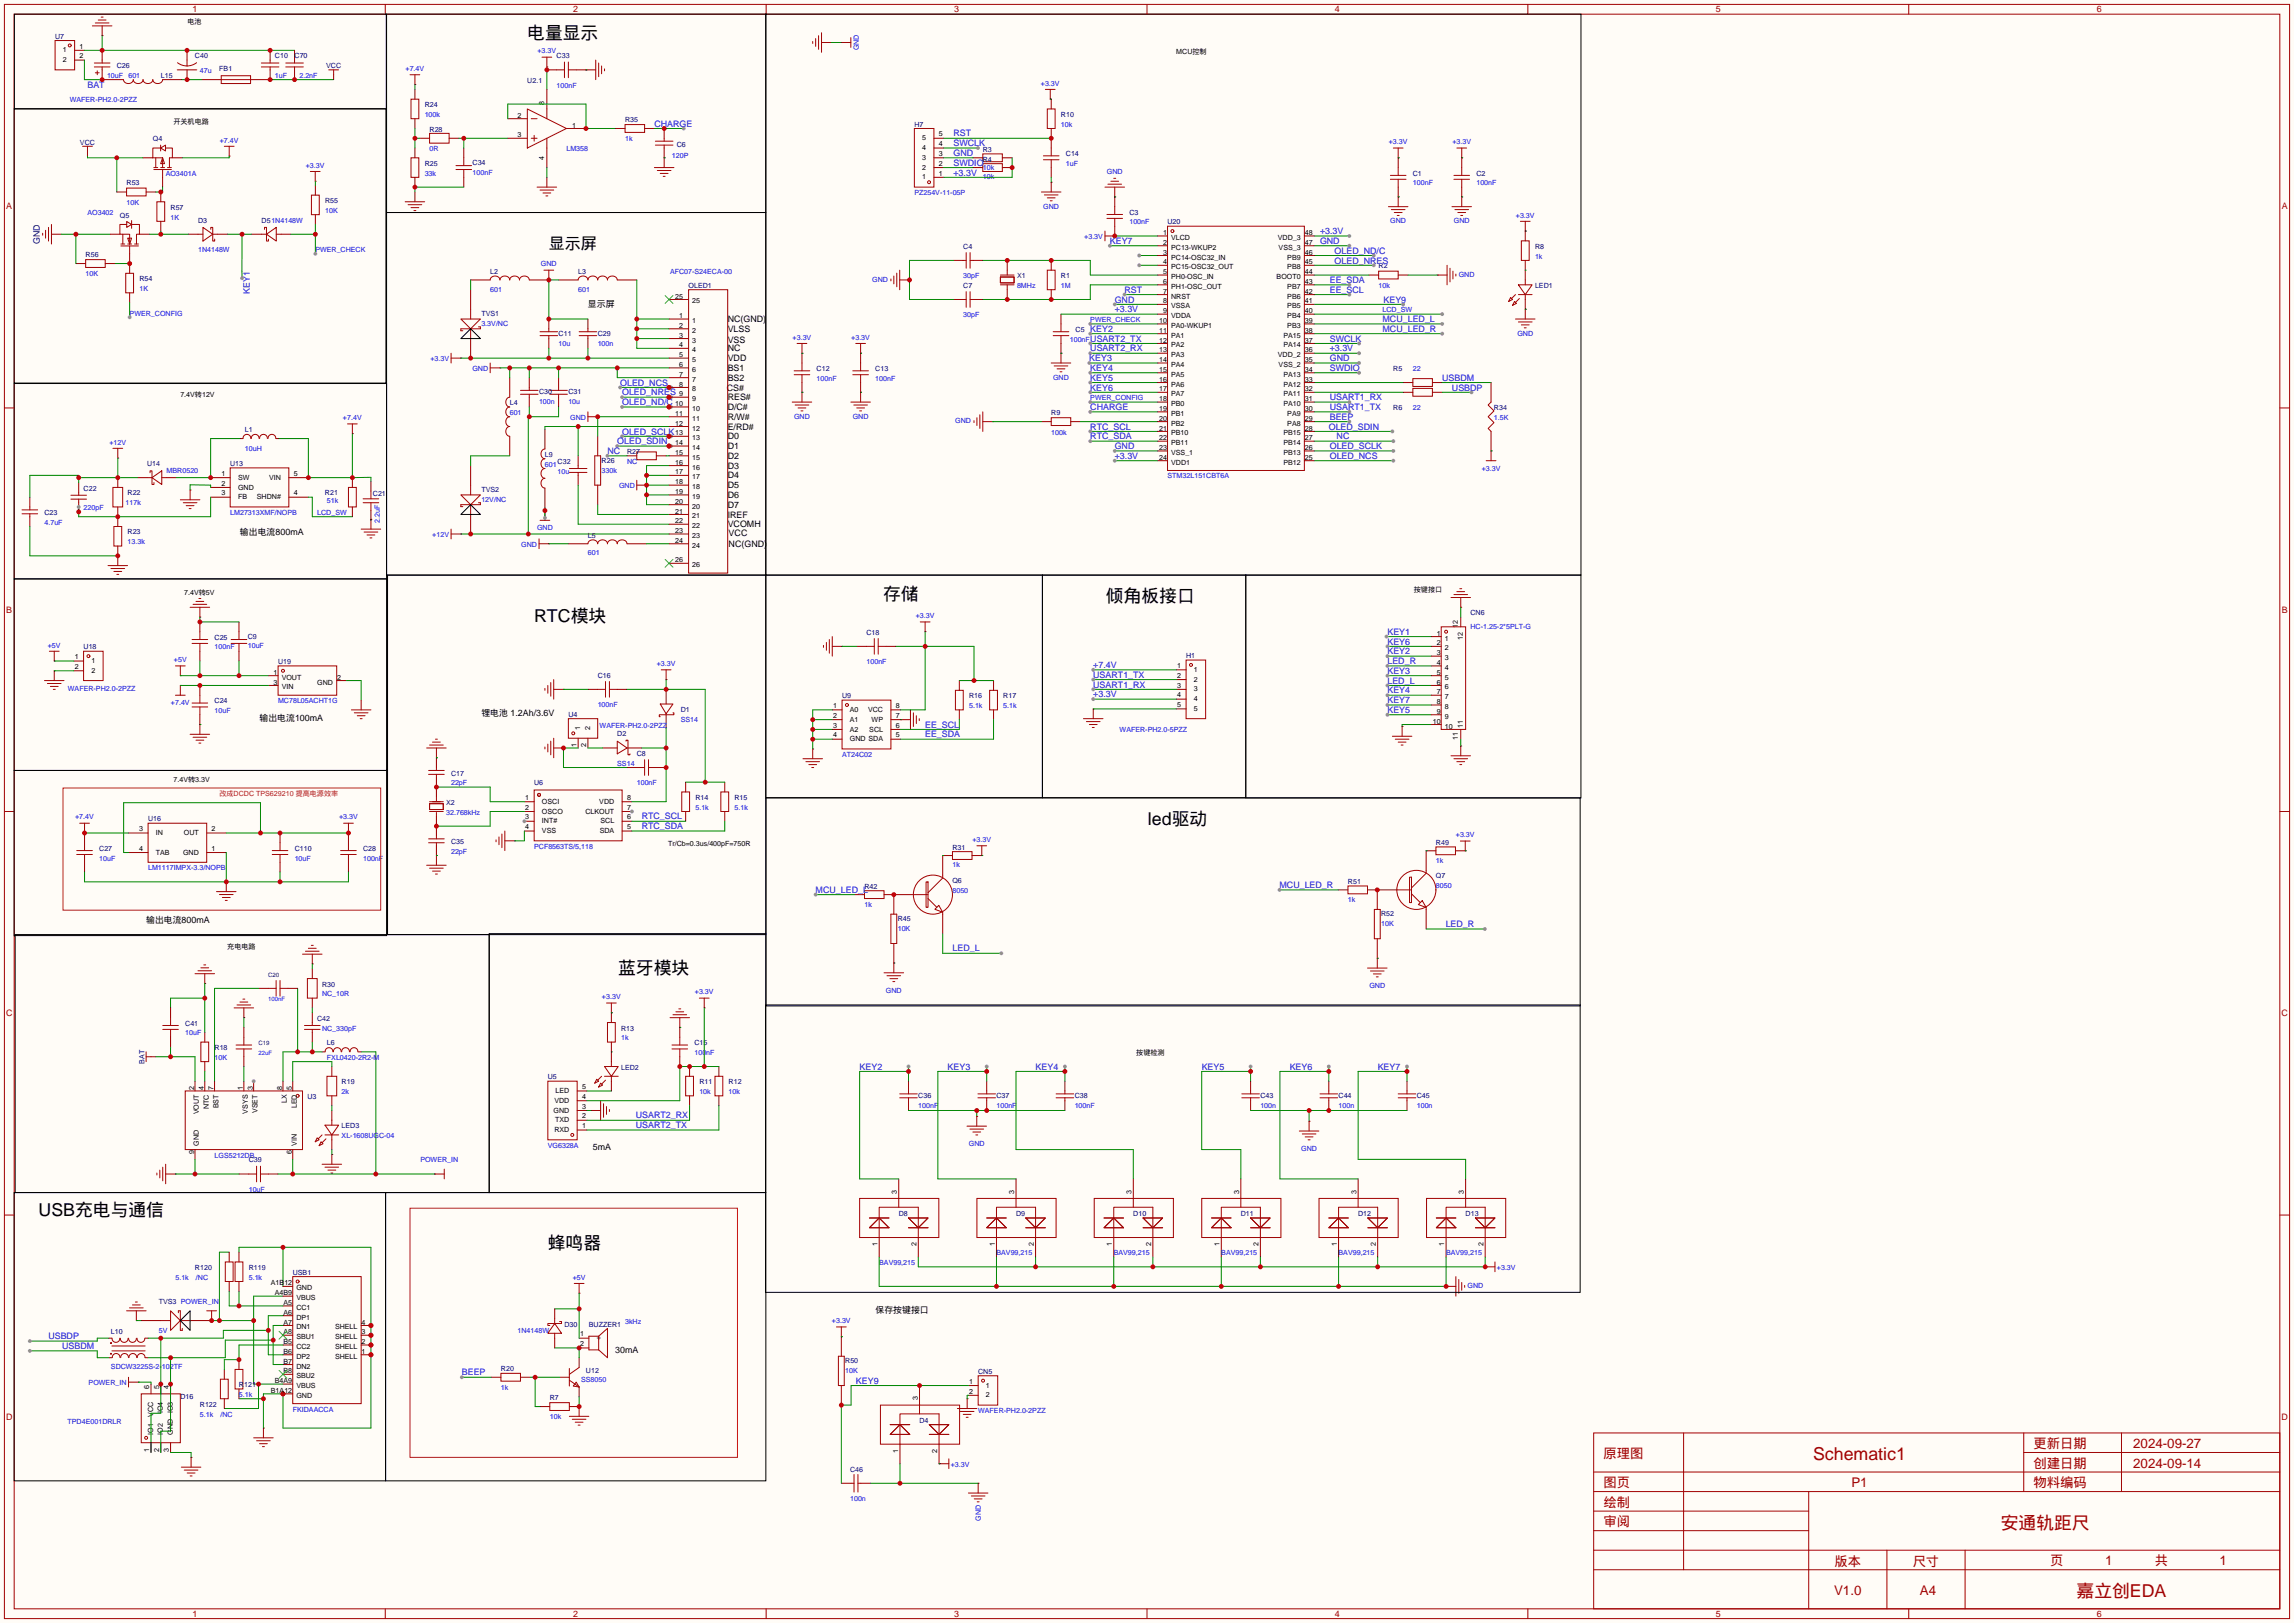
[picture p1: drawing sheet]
<svg xmlns="http://www.w3.org/2000/svg" width="596mm" height="422mm" viewBox="0 0 596 422" stroke-linecap="round" stroke-linejoin="round" font-family="sans-serif">
<defs><g id="words">
<g font-size="4.6">
<text x="137" y="10.1">电量显示</text>
<text x="229.5" y="155.9">存储</text>
<text x="138.8" y="161.7">RTC模块</text>
<text x="287.4" y="156.4">倾角板接口</text>
<text x="298.3" y="214.5">led驱动</text>
<text x="160.7" y="253.2">蓝牙模块</text>
<text x="10" y="316.1">USB充电与通信</text>
<text x="142.4" y="324.8">蜂鸣器</text>
</g>
<g font-size="4.6" fill="#a00000">
<text x="471.2" y="379.6">Schematic1</text>
<text x="519.9" y="397.4">安通轨距尺</text>
<text x="539.6" y="415.2">嘉立创EDA</text>
</g>
<text font-size="4.2" x="142.6" y="64.7">显示屏</text>
<g font-size="3.5" fill="#a00000">
<text x="528.4" y="376.5">更新日期</text>
<text x="554.4" y="376.5">2024-09-27</text>
<text x="416.7" y="379">原理图</text>
<text x="528.4" y="381.6">创建日期</text>
<text x="554.4" y="381.6">2024-09-14</text>
<text x="416.7" y="386.6">图页</text>
<text x="481.1" y="386.6">P1</text>
<text x="528.4" y="386.6">物料编码</text>
<text x="416.7" y="391.7">绘制</text>
<text x="416.7" y="396.8">审阅</text>
<text x="476.7" y="407">版本</text>
<text x="497" y="407">尺寸</text>
<text x="532.8" y="406.7">页</text>
<text x="547" y="406.7">1</text>
<text x="559.9" y="406.7">共</text>
<text x="576.8" y="406.7">1</text>
<text x="476.6" y="414.6">V1.0</text>
<text x="498.9" y="414.6">A4</text>
</g>
<g font-size="2.3" fill="#a00000">
<text x="50" y="3.2">1</text>
<text x="149" y="3.2">2</text>
<text x="247.9" y="3.2">3</text>
<text x="346.9" y="3.2">4</text>
<text x="445.9" y="3.2">5</text>
<text x="544.9" y="3.2">6</text>
<text x="1.6" y="54.4">A</text>
<text x="593" y="54.4">A</text>
<text x="1.6" y="159.3">B</text>
<text x="593" y="159.3">B</text>
<text x="1.6" y="264.2">C</text>
<text x="592.9" y="264.2">C</text>
<text x="1.6" y="369.1">D</text>
<text x="592.9" y="369.1">D</text>
<text x="50" y="420.3">1</text>
<text x="149" y="420.3">2</text>
<text x="247.9" y="420.3">3</text>
<text x="346.9" y="420.3">4</text>
<text x="445.9" y="420.3">5</text>
<text x="544.9" y="420.3">6</text>
</g>
<g font-size="2.3" fill="#00f">
<text x="22.7" y="22.8">BAT</text>
<text x="170.1" y="32.9">CHARGE</text>
<text x="247.8" y="35.5">RST</text>
<text x="247.8" y="40.6">GND</text>
<text x="247.8" y="38">SWCLK</text>
<text x="247.8" y="43.1">SWDIO</text>
<text x="247.8" y="45.6">+3.3V</text>
<text x="288.4" y="63.4">KEY7</text>
<text x="343" y="63.4">GND</text>
<text x="343" y="60.9">+3.3V</text>
<text x="346.8" y="66">OLED_ND/C</text>
<text x="346.8" y="68.5">OLED_NRES</text>
<text x="64.9" y="76.4" transform="rotate(-90 64.9 76.4)">KEY1</text>
<text x="292.2" y="76.1">RST</text>
<text x="345.6" y="76.1">EE_SCL</text>
<text x="345.6" y="73.6">EE_SDA</text>
<text x="289.7" y="78.7">GND</text>
<text x="289.7" y="81.2">+3.3V</text>
<text x="359.3" y="83.7">MCU_LED_L</text>
<text x="359.5" y="78.7">KEY9</text>
<text x="283.3" y="88.8">USART2_TX</text>
<text x="283.3" y="86.3">KEY2</text>
<text x="345.6" y="88.8">SWCLK</text>
<text x="359.3" y="86.3">MCU_LED_R</text>
<text x="283.1" y="93.9">KEY3</text>
<text x="283.3" y="91.4">USART2_RX</text>
<text x="345.6" y="93.9">GND</text>
<text x="345.6" y="91.4">+3.3V</text>
<text x="161.2" y="100.2">OLED_NCS</text>
<text x="283.3" y="99">KEY5</text>
<text x="283.3" y="101.5">KEY6</text>
<text x="283.3" y="96.4">KEY4</text>
<text x="345.6" y="96.4">SWDIO</text>
<text x="374.8" y="99">USBDM</text>
<text x="377.3" y="101.5">USBDP</text>
<text x="161.7" y="102.8">OLED_NRES</text>
<text x="161.7" y="105.3">OLED_ND/C</text>
<text x="283.3" y="106.6">CHARGE</text>
<text x="345.6" y="106.6">USART1_TX</text>
<text x="345.6" y="104.1">USART1_RX</text>
<text x="161.7" y="112.9">OLED_SCLK</text>
<text x="283.3" y="111.7">RTC_SCL</text>
<text x="345.3" y="111.7">OLED_SDIN</text>
<text x="345.6" y="109.1">BEEP</text>
<text x="157.9" y="118">NC</text>
<text x="160.4" y="115.5">OLED_SDIN</text>
<text x="283.3" y="114.2">RTC_SDA</text>
<text x="289.7" y="116.8">GND</text>
<text x="289.7" y="119.3">+3.3V</text>
<text x="345.6" y="116.8">OLED_SCLK</text>
<text x="345.6" y="119.3">OLED_NCS</text>
<text x="347.3" y="114.2">NC</text>
<text x="360.6" y="165">KEY1</text>
<text x="360.6" y="167.6">KEY6</text>
<text x="284.1" y="173.7">+7.4V</text>
<text x="360.6" y="172.6">LED_R</text>
<text x="360.6" y="170.1">KEY2</text>
<text x="284.1" y="176.2">USART1_TX</text>
<text x="284.1" y="178.7">USART1_RX</text>
<text x="360.6" y="177.7">LED_L</text>
<text x="360.6" y="175.2">KEY3</text>
<text x="284.1" y="181.3">+3.3V</text>
<text x="360.6" y="182.8">KEY7</text>
<text x="360.6" y="180.3">KEY4</text>
<text x="360.6" y="185.3">KEY5</text>
<text x="240.4" y="191.7">EE_SDA</text>
<text x="240.4" y="189.1">EE_SCL</text>
<text x="166.8" y="213">RTC_SCL</text>
<text x="166.8" y="215.6">RTC_SDA</text>
<text x="212" y="232.1">MCU_LED_L</text>
<text x="332.5" y="230.9">MCU_LED_R</text>
<text x="375.7" y="241">LED_R</text>
<text x="247.5" y="247.3">LED_L</text>
<text x="223.4" y="278">KEY2</text>
<text x="246.3" y="278">KEY3</text>
<text x="269.1" y="278">KEY4</text>
<text x="312.3" y="278">KEY5</text>
<text x="335.2" y="278">KEY6</text>
<text x="358" y="278">KEY7</text>
<text x="165.2" y="293.3">USART2_TX</text>
<text x="165.2" y="290.7">USART2_RX</text>
<text x="12.6" y="348.2">USBDP</text>
<text x="16.1" y="350.7">USBDM</text>
<text x="120" y="357.6">BEEP</text>
<text x="222.4" y="359.7">KEY9</text>
</g>
<text font-size="2.3" fill="#000080" x="10.4" y="63.5" transform="rotate(-90 10.4 63.5)">GND</text>
<g font-size="2.3">
<text x="152.8" y="79.9">显示屏</text>
<text x="189.1" y="83.7">NC(GND)</text>
<text x="189.1" y="86.3">VLSS</text>
<text x="189.1" y="89.1">VSS</text>
<text x="189.1" y="91.4">NC</text>
<text x="189.1" y="93.9">VDD</text>
<text x="188.8" y="101.5">CS#</text>
<text x="189.1" y="96.4">BS1</text>
<text x="189.1" y="99">BS2</text>
<text x="189.1" y="104.1">RES#</text>
<text x="189.1" y="106.6">D/C#</text>
<text x="189.1" y="109.1">R/W#</text>
<text x="189.1" y="111.7">E/RD#</text>
<text x="189.1" y="114.2">D0</text>
<text x="189.1" y="116.8">D1</text>
<text x="189.1" y="119.3">D2</text>
<text x="189.1" y="121.8">D3</text>
<text x="189.1" y="124.4">D4</text>
<text x="189.1" y="126.9">D5</text>
<text x="189.1" y="129.5">D6</text>
<text x="189.1" y="132">D7</text>
<text x="189.1" y="134.5">IREF</text>
<text x="189.1" y="137.1">VCOMH</text>
<text x="62.4" y="139.2">输出电流800mA</text>
<text x="189.4" y="139.4">VCC</text>
<text x="189.4" y="142.2">NC(GND)</text>
<text x="67.4" y="187.4">输出电流100mA</text>
<text x="125.1" y="186.2">锂电池 1.2Ah/3.6V</text>
<text x="38" y="239.9">输出电流800mA</text>
<text x="154.1" y="298.9">5mA</text>
<text x="227.5" y="341.4">保存按键接口</text>
<text x="159.9" y="351.7">30mA</text>
</g>
<g font-size="1.8" fill="#000080">
<text x="14.3" y="10.1">U7</text>
<text x="30.4" y="17.7">C26</text>
<text x="50.7" y="15.2">C40</text>
<text x="71.5" y="15.2">C10</text>
<text x="76.5" y="15.2">C70</text>
<text x="84.8" y="17.7">VCC</text>
<text x="144.7" y="15.2">C33</text>
<text x="41.8" y="20.2">L15</text>
<text x="57" y="18.5">FB1</text>
<text x="137" y="21.5">U2.1</text>
<text x="110.4" y="27.9">R24</text>
<text x="111.6" y="34.2">R28</text>
<text x="162.4" y="31.7">R35</text>
<text x="237.6" y="32.9">H7</text>
<text x="275.7" y="30.4">R10</text>
<text x="20.8" y="37.6">VCC</text>
<text x="39.7" y="36.7">Q4</text>
<text x="175.9" y="38.3">C6</text>
<text x="255.4" y="39.5">R3</text>
<text x="277" y="40.6">C14</text>
<text x="110.4" y="43.1">R25</text>
<text x="122.8" y="42.8">C34</text>
<text x="255.4" y="42.1">R4</text>
<text x="367.2" y="45.6">C1</text>
<text x="383.7" y="45.6">C2</text>
<text x="32.9" y="48.2">R53</text>
<text x="84.5" y="52.8">R55</text>
<text x="31.2" y="56.6">Q5</text>
<text x="44.3" y="54.5">R57</text>
<text x="51.5" y="57.9">D3</text>
<text x="68" y="57.9">D51N4148W</text>
<text x="293.5" y="55.8">C3</text>
<text x="303.4" y="58.3">U20</text>
<text x="250.3" y="64.7">C4</text>
<text x="398.9" y="64.7">R8</text>
<text x="22.3" y="66.8">R56</text>
<text x="127.4" y="71.3">L2</text>
<text x="150.2" y="71.3">L3</text>
<text x="358.3" y="69.8">R2</text>
<text x="36.2" y="73.1">R54</text>
<text x="178.9" y="74.8">OLED1</text>
<text x="250.3" y="74.8">C7</text>
<text x="264.3" y="72.3">X1</text>
<text x="275.7" y="72.3">R1</text>
<text x="398.9" y="74.8">LED1</text>
<text x="125.1" y="82.2">TVS1</text>
<text x="145.2" y="87.3">C11</text>
<text x="155.3" y="87.3">C29</text>
<text x="279.5" y="86.3">C5</text>
<text x="212.2" y="96.4">C12</text>
<text x="227.5" y="96.4">C13</text>
<text x="362.1" y="96.4">R5</text>
<text x="132.5" y="105.3">L4</text>
<text x="140.1" y="102.5">C30</text>
<text x="147.7" y="102.5">C31</text>
<text x="273.2" y="107.9">R9</text>
<text x="362.1" y="106.6">R6</text>
<text x="388.2" y="106.6">R34</text>
<text x="63.6" y="112.3">L1</text>
<text x="141.6" y="118.8">L9</text>
<text x="162.9" y="118">R27</text>
<text x="38.2" y="121.2">U14</text>
<text x="59.8" y="121.2">U13</text>
<text x="144.9" y="120.6">C32</text>
<text x="156.3" y="120.3">R26</text>
<text x="21.7" y="127.5">C22</text>
<text x="33.2" y="128.8">R22</text>
<text x="84.5" y="128.7">R21</text>
<text x="96.9" y="129">C21</text>
<text x="125.1" y="127.9">TVS2</text>
<text x="11.6" y="133.9">C23</text>
<text x="33.2" y="138.9">R23</text>
<text x="152.8" y="139.9">L5</text>
<text x="382.1" y="159.9">CN6</text>
<text x="55.8" y="166.3">C25</text>
<text x="64.4" y="166">C9</text>
<text x="225.2" y="165">C18</text>
<text x="21.7" y="168.8">U18</text>
<text x="72.3" y="172.6">U19</text>
<text x="308.2" y="171.1">H1</text>
<text x="155.3" y="176.2">C16</text>
<text x="55.8" y="182.8">C24</text>
<text x="176.9" y="185.1">D1</text>
<text x="218.8" y="181.5">U9</text>
<text x="251.8" y="181.5">R16</text>
<text x="260.7" y="181.5">R17</text>
<text x="147.7" y="186.4">U4</text>
<text x="160.4" y="191.4">D2</text>
<text x="165.5" y="196.5">C8</text>
<text x="117.2" y="201.6">C17</text>
<text x="116" y="209.2">X2</text>
<text x="138.8" y="204.1">U6</text>
<text x="180.7" y="207.9">R14</text>
<text x="190.9" y="207.9">R15</text>
<text x="38.5" y="213.5">U16</text>
<text x="25.8" y="221.2">C27</text>
<text x="76.6" y="221.2">C110</text>
<text x="94.4" y="221.2">C28</text>
<text x="117.2" y="219.4">C35</text>
<text x="247.5" y="220.9">R31</text>
<text x="373.2" y="219.7">R49</text>
<text x="224.7" y="231.1">R42</text>
<text x="247.5" y="229.6">Q6</text>
<text x="350.3" y="229.8">R51</text>
<text x="373.2" y="228.3">Q7</text>
<text x="233.3" y="239.5">R45</text>
<text x="358.9" y="238.2">R52</text>
<text x="83.7" y="256.5">R30</text>
<text x="48.1" y="266.6">C41</text>
<text x="82.4" y="265.3">C42</text>
<text x="161.4" y="267.9">R13</text>
<text x="55.8" y="273">R18</text>
<text x="85" y="271.7">L6</text>
<text x="180.5" y="271.7">C15</text>
<text x="37.5" y="276.5" transform="rotate(-90 37.5 276.5)">BAT</text>
<text x="88.8" y="281.9">R19</text>
<text x="142.4" y="280.6">U5</text>
<text x="161.4" y="278">LED2</text>
<text x="181.7" y="281.9">R11</text>
<text x="189.4" y="281.9">R12</text>
<text x="79.9" y="285.7">U3</text>
<text x="238.6" y="285.4">C36</text>
<text x="259" y="285.4">C37</text>
<text x="279.3" y="285.4">C38</text>
<text x="327.5" y="285.4">C43</text>
<text x="347.9" y="285.4">C44</text>
<text x="368.2" y="285.4">C45</text>
<text x="88.8" y="293.3">LED3</text>
<text x="64.6" y="302.2">C39</text>
<text x="233.6" y="316.1">D8</text>
<text x="264" y="316.1">D9</text>
<text x="294.5" y="316.1">D10</text>
<text x="322.5" y="316.1">D11</text>
<text x="352.9" y="316.1">D12</text>
<text x="380.9" y="316.1">D13</text>
<text x="50.7" y="330.1">R120</text>
<text x="64.6" y="330.1">R119</text>
<text x="76.1" y="331.4">USB1</text>
<text x="41.3" y="339">TVS3 POWER_IN</text>
<text x="28.8" y="346.9">L10</text>
<text x="146.7" y="344.9">D30</text>
<text x="153" y="344.9">BUZZER1</text>
<text x="130.2" y="356.3">R20</text>
<text x="152.3" y="356.8">U12</text>
<text x="219.7" y="354.4">R50</text>
<text x="254.2" y="357.2">CN5</text>
<text x="46.9" y="363.6">D16</text>
<text x="51.9" y="365.7">R122</text>
<text x="62.1" y="360.6">R121</text>
<text x="142.9" y="363.9">R7</text>
<text x="239" y="369.9">D4</text>
<text x="220.9" y="382.6">C46</text>
</g>
<g font-size="1.8">
<text x="48.7" y="6.3">电池</text>
<text x="16.3" y="13.6">1</text>
<text x="16.3" y="16.2">2</text>
<text x="20.7" y="12.6">1</text>
<text x="20.7" y="15.2">2</text>
<text x="305.7" y="14.1">MCU控制</text>
<text x="141.4" y="27.3" transform="rotate(-90 141.4 27.3)">8</text>
<text x="45.1" y="32.4">开关机电路</text>
<text x="134.5" y="35.7">3</text>
<text x="134.5" y="30.6">2</text>
<text x="148.7" y="33.2">1</text>
<text x="244" y="35.5">5</text>
<text x="141.4" y="41.5" transform="rotate(-90 141.4 41.5)">4</text>
<text x="239.6" y="41.6">3</text>
<text x="239.6" y="39">4</text>
<text x="239.6" y="36.5">5</text>
<text x="244" y="40.6">3</text>
<text x="244" y="38">4</text>
<text x="239.6" y="46.7">1</text>
<text x="239.6" y="44.1">2</text>
<text x="244" y="45.6">1</text>
<text x="244" y="43.1">2</text>
<text x="302.2" y="61.1">1</text>
<text x="302.2" y="63.7">2</text>
<text x="304.3" y="62.4">VLCD</text>
<text x="304.3" y="64.9">PC13-WKUP2</text>
<text x="332.1" y="62.4">VDD_3</text>
<text x="332.3" y="64.9">VSS_3</text>
<text x="339.1" y="63.7">47</text>
<text x="339.1" y="61.1">48</text>
<text x="302.2" y="66.2">3</text>
<text x="302.2" y="68.7">4</text>
<text x="302.2" y="71.3">5</text>
<text x="304.3" y="67.5">PC14-OSC32_IN</text>
<text x="304.3" y="70">PC15-OSC32_OUT</text>
<text x="334.5" y="70">PB8</text>
<text x="334.5" y="67.5">PB9</text>
<text x="339.1" y="71.3">44</text>
<text x="339.1" y="68.7">45</text>
<text x="339.1" y="66.2">46</text>
<text x="175.5" y="77.6">25</text>
<text x="302.2" y="73.8">6</text>
<text x="302.2" y="76.4">7</text>
<text x="304.3" y="72.5">PH0-OSC_IN</text>
<text x="304.3" y="75.1">PH1-OSC_OUT</text>
<text x="304.3" y="77.6">NRST</text>
<text x="331.8" y="72.5">BOOT0</text>
<text x="334.5" y="77.6">PB6</text>
<text x="334.5" y="75.1">PB7</text>
<text x="339.1" y="76.4">42</text>
<text x="339.1" y="73.8">43</text>
<text x="176.5" y="82.7">1</text>
<text x="179.9" y="84">1</text>
<text x="179.9" y="78.9">25</text>
<text x="301.2" y="84">10</text>
<text x="302.2" y="78.9">8</text>
<text x="302.2" y="81.4">9</text>
<text x="304.3" y="80.2">VSSA</text>
<text x="304.3" y="82.7">VDDA</text>
<text x="334.5" y="82.7">PB4</text>
<text x="334.5" y="80.2">PB5</text>
<text x="339.1" y="84">39</text>
<text x="339.1" y="81.4">40</text>
<text x="339.1" y="78.9">41</text>
<text x="176.5" y="85.2">2</text>
<text x="176.5" y="87.8">3</text>
<text x="179.9" y="86.5">2</text>
<text x="179.9" y="89.1">3</text>
<text x="301.2" y="86.5">11</text>
<text x="301.2" y="89.1">12</text>
<text x="304.3" y="85.2">PA0-WKUP1</text>
<text x="304.3" y="87.8">PA1</text>
<text x="333.5" y="87.8">PA15</text>
<text x="334.5" y="85.2">PB3</text>
<text x="339.1" y="89.1">37</text>
<text x="339.1" y="86.5">38</text>
<text x="176.5" y="90.3">4</text>
<text x="176.5" y="92.9">5</text>
<text x="176.5" y="95.4">6</text>
<text x="179.9" y="91.6">4</text>
<text x="179.9" y="94.1">5</text>
<text x="301.2" y="91.6">13</text>
<text x="301.2" y="94.1">14</text>
<text x="304.3" y="90.3">PA2</text>
<text x="304.3" y="92.9">PA3</text>
<text x="304.3" y="95.4">PA4</text>
<text x="332.1" y="92.9">VDD_2</text>
<text x="332.3" y="95.4">VSS_2</text>
<text x="333.5" y="90.3">PA14</text>
<text x="339.1" y="94.1">35</text>
<text x="339.1" y="91.6">36</text>
<text x="176.5" y="97.9">7</text>
<text x="176.5" y="100.5">8</text>
<text x="179.9" y="96.7">6</text>
<text x="179.9" y="99.2">7</text>
<text x="179.9" y="101.8">8</text>
<text x="301.2" y="96.7">15</text>
<text x="301.2" y="99.2">16</text>
<text x="301.2" y="101.8">17</text>
<text x="304.3" y="97.9">PA5</text>
<text x="304.3" y="100.5">PA6</text>
<text x="333.5" y="100.5">PA12</text>
<text x="333.5" y="97.9">PA13</text>
<text x="339.1" y="101.8">32</text>
<text x="339.1" y="99.2">33</text>
<text x="339.1" y="96.7">34</text>
<text x="46.9" y="103.3">7.4V转12V</text>
<text x="175.5" y="105.6">10</text>
<text x="176.5" y="103">9</text>
<text x="179.9" y="104.3">9</text>
<text x="179.9" y="106.8">10</text>
<text x="301.2" y="104.3">18</text>
<text x="301.2" y="106.8">19</text>
<text x="304.3" y="103">PA7</text>
<text x="304.3" y="105.6">PB0</text>
<text x="333.5" y="105.6">PA10</text>
<text x="333.5" y="103">PA11</text>
<text x="339.1" y="106.8">30</text>
<text x="339.1" y="104.3">31</text>
<text x="175.5" y="108.1">11</text>
<text x="175.5" y="110.6">12</text>
<text x="175.5" y="113.2">13</text>
<text x="179.9" y="109.4">11</text>
<text x="179.9" y="111.9">12</text>
<text x="301.2" y="109.4">20</text>
<text x="301.2" y="111.9">21</text>
<text x="304.3" y="108.1">PB1</text>
<text x="304.3" y="110.6">PB2</text>
<text x="304.3" y="113.2">PB10</text>
<text x="333.5" y="113.2">PB15</text>
<text x="334.5" y="110.6">PA8</text>
<text x="334.5" y="108.1">PA9</text>
<text x="339.1" y="111.9">28</text>
<text x="339.1" y="109.4">29</text>
<text x="175.5" y="115.7">14</text>
<text x="175.5" y="118.3">15</text>
<text x="179.9" y="114.5">13</text>
<text x="179.9" y="117">14</text>
<text x="179.9" y="119.5">15</text>
<text x="301.2" y="114.5">22</text>
<text x="301.2" y="117">23</text>
<text x="301.2" y="119.5">24</text>
<text x="304.3" y="115.7">PB11</text>
<text x="304.3" y="118.3">VSS_1</text>
<text x="333.5" y="118.3">PB13</text>
<text x="333.5" y="115.7">PB14</text>
<text x="339.1" y="119.5">25</text>
<text x="339.1" y="117">26</text>
<text x="339.1" y="114.5">27</text>
<text x="57.5" y="123.7">1</text>
<text x="61.9" y="124.7">SW</text>
<text x="69.9" y="124.7">VIN</text>
<text x="76.3" y="123.7">5</text>
<text x="175.5" y="120.8">16</text>
<text x="175.5" y="123.3">17</text>
<text x="175.5" y="125.9">18</text>
<text x="179.9" y="122.1">16</text>
<text x="179.9" y="124.6">17</text>
<text x="304.3" y="120.8">VDD1</text>
<text x="333.5" y="120.8">PB12</text>
<text x="57.5" y="126.2">2</text>
<text x="57.5" y="128.8">3</text>
<text x="61.9" y="127.3">GND</text>
<text x="61.9" y="129.8">FB</text>
<text x="66.8" y="129.8">SHDN#</text>
<text x="76.3" y="128.8">4</text>
<text x="175.5" y="128.4">19</text>
<text x="175.5" y="131">20</text>
<text x="179.9" y="127.2">18</text>
<text x="179.9" y="129.7">19</text>
<text x="175.5" y="133.5">21</text>
<text x="175.5" y="136">22</text>
<text x="179.9" y="132.2">20</text>
<text x="179.9" y="134.8">21</text>
<text x="179.9" y="137.3">22</text>
<text x="175.5" y="138.6">23</text>
<text x="175.5" y="141.1">24</text>
<text x="179.9" y="139.9">23</text>
<text x="179.9" y="142.4">24</text>
<text x="175.5" y="146.2">26</text>
<text x="179.9" y="147.5">26</text>
<text x="47.9" y="154.6">7.4V转5V</text>
<text x="367.4" y="153.8">按键接口</text>
<text x="373.4" y="167.8">2</text>
<text x="373.4" y="165.3">1</text>
<text x="375.5" y="166.5">1</text>
<text x="378.9" y="163.3" transform="rotate(-90 378.9 163.3)">12</text>
<text x="380.2" y="166.4" transform="rotate(-90 380.2 166.4)">12</text>
<text x="19.4" y="171.4">1</text>
<text x="19.4" y="173.9">2</text>
<text x="23.7" y="172.4">1</text>
<text x="305.9" y="173.7">1</text>
<text x="373.4" y="172.9">4</text>
<text x="373.4" y="170.3">3</text>
<text x="375.5" y="171.6">3</text>
<text x="375.5" y="169.1">2</text>
<text x="23.7" y="174.9">2</text>
<text x="71.1" y="175.4">1</text>
<text x="71.1" y="178">3</text>
<text x="73.2" y="176.7">VOUT</text>
<text x="73.2" y="179.2">VIN</text>
<text x="82.5" y="178">GND</text>
<text x="87.6" y="176.7">2</text>
<text x="305.9" y="176.2">2</text>
<text x="305.9" y="178.7">3</text>
<text x="310.3" y="174.7">1</text>
<text x="310.3" y="177.2">2</text>
<text x="310.3" y="179.8">3</text>
<text x="373.4" y="178">6</text>
<text x="373.4" y="175.4">5</text>
<text x="375.5" y="179.2">6</text>
<text x="375.5" y="176.7">5</text>
<text x="375.5" y="174.1">4</text>
<text x="216.5" y="184.1">1</text>
<text x="220.9" y="185.1">A0</text>
<text x="225.6" y="185.1">VCC</text>
<text x="232.8" y="184.1">8</text>
<text x="305.9" y="181.3">4</text>
<text x="305.9" y="183.8">5</text>
<text x="310.3" y="182.3">4</text>
<text x="310.3" y="184.8">5</text>
<text x="373.4" y="185.6">9</text>
<text x="373.4" y="183">8</text>
<text x="373.4" y="180.5">7</text>
<text x="375.5" y="184.3">8</text>
<text x="375.5" y="181.8">7</text>
<text x="150.8" y="189.9" transform="rotate(-90 150.8 189.9)">1</text>
<text x="153.3" y="189.9" transform="rotate(-90 153.3 189.9)">2</text>
<text x="216.5" y="186.6">2</text>
<text x="216.5" y="189.1">3</text>
<text x="216.5" y="191.7">4</text>
<text x="220.9" y="187.6">A1</text>
<text x="220.9" y="190.2">A2</text>
<text x="225.9" y="190.2">SCL</text>
<text x="226.5" y="187.6">WP</text>
<text x="232.8" y="191.7">5</text>
<text x="232.8" y="189.1">6</text>
<text x="232.8" y="186.6">7</text>
<text x="372.3" y="188.1">10</text>
<text x="375.5" y="189.4">10</text>
<text x="375.5" y="186.8">9</text>
<text x="380.2" y="189.2" transform="rotate(-90 380.2 189.2)">11</text>
<text x="149.8" y="194.2" transform="rotate(-90 149.8 194.2)">1</text>
<text x="152.3" y="194.2" transform="rotate(-90 152.3 194.2)">2</text>
<text x="220.9" y="192.7">GND SDA</text>
<text x="378.9" y="192.3" transform="rotate(-90 378.9 192.3)">11</text>
<text x="45.1" y="203.4">7.4V转3.3V</text>
<text x="136.5" y="207.9">1</text>
<text x="140.8" y="209">OSCI</text>
<text x="155.7" y="209">VDD</text>
<text x="162.9" y="207.9">8</text>
<text x="136.5" y="210.5">2</text>
<text x="136.5" y="213">3</text>
<text x="136.5" y="215.6">4</text>
<text x="140.8" y="211.5">OSCO</text>
<text x="140.8" y="214">INT#</text>
<text x="152.1" y="211.5">CLKOUT</text>
<text x="156" y="214">SCL</text>
<text x="162.9" y="215.6">5</text>
<text x="162.9" y="213">6</text>
<text x="162.9" y="210.5">7</text>
<text x="36.2" y="216.1">3</text>
<text x="36.2" y="221.2">4</text>
<text x="40.5" y="217.1">IN</text>
<text x="47.8" y="217.1">OUT</text>
<text x="55" y="216.1">2</text>
<text x="55" y="221.2">1</text>
<text x="140.8" y="216.6">VSS</text>
<text x="155.8" y="216.6">SDA</text>
<text x="173.6" y="219.9">Tr/Cb=0.3us/400pF=750R</text>
<text x="40.5" y="222.2">TAB</text>
<text x="47.6" y="222.2">GND</text>
<text x="59.1" y="246.8">充电电路</text>
<text x="295.3" y="274.2">按键检测</text>
<text x="50.4" y="283.5" transform="rotate(-90 50.4 283.5)">2</text>
<text x="53" y="283.5" transform="rotate(-90 53 283.5)">4</text>
<text x="55.5" y="283.5" transform="rotate(-90 55.5 283.5)">7</text>
<text x="63.1" y="283.5" transform="rotate(-90 63.1 283.5)">1</text>
<text x="65.7" y="283.5" transform="rotate(-90 65.7 283.5)">3</text>
<text x="73.3" y="283.5" transform="rotate(-90 73.3 283.5)">8</text>
<text x="74.6" y="286.8" transform="rotate(-90 74.6 286.8)">LX</text>
<text x="75.8" y="283.5" transform="rotate(-90 75.8 283.5)">5</text>
<text x="144.1" y="286.7">VDD</text>
<text x="144.4" y="284.1">LED</text>
<text x="151.3" y="285.7">4</text>
<text x="151.3" y="283.1">5</text>
<text x="51.7" y="289.7" transform="rotate(-90 51.7 289.7)">VOUT</text>
<text x="54.3" y="288.3" transform="rotate(-90 54.3 288.3)">NTC</text>
<text x="56.8" y="288.1" transform="rotate(-90 56.8 288.1)">BST</text>
<text x="64.4" y="289.5" transform="rotate(-90 64.4 289.5)">VSYS</text>
<text x="67" y="289.4" transform="rotate(-90 67 289.4)">VSET</text>
<text x="77.1" y="288.1" transform="rotate(-90 77.1 288.1)">LED</text>
<text x="143.8" y="289.2">GND</text>
<text x="144.3" y="291.8">TXD</text>
<text x="151.3" y="293.3">1</text>
<text x="151.3" y="290.7">2</text>
<text x="151.3" y="288.2">3</text>
<text x="50.4" y="300" transform="rotate(-90 50.4 300)">9</text>
<text x="51.7" y="297.9" transform="rotate(-90 51.7 297.9)">GND</text>
<text x="75.8" y="300" transform="rotate(-90 75.8 300)">6</text>
<text x="77.1" y="297.9" transform="rotate(-90 77.1 297.9)">VIN</text>
<text x="144.1" y="294.3">RXD</text>
<text x="233.1" y="310.3" transform="rotate(-90 233.1 310.3)">3</text>
<text x="263.6" y="310.3" transform="rotate(-90 263.6 310.3)">3</text>
<text x="294.1" y="310.3" transform="rotate(-90 294.1 310.3)">3</text>
<text x="322" y="310.3" transform="rotate(-90 322 310.3)">3</text>
<text x="352.5" y="310.3" transform="rotate(-90 352.5 310.3)">3</text>
<text x="380.4" y="310.3" transform="rotate(-90 380.4 310.3)">3</text>
<text x="228" y="324" transform="rotate(-90 228 324)">1</text>
<text x="238.2" y="324" transform="rotate(-90 238.2 324)">2</text>
<text x="258.5" y="324" transform="rotate(-90 258.5 324)">1</text>
<text x="268.7" y="324" transform="rotate(-90 268.7 324)">2</text>
<text x="289" y="324" transform="rotate(-90 289 324)">1</text>
<text x="299.1" y="324" transform="rotate(-90 299.1 324)">2</text>
<text x="316.9" y="324" transform="rotate(-90 316.9 324)">1</text>
<text x="327.1" y="324" transform="rotate(-90 327.1 324)">2</text>
<text x="347.4" y="324" transform="rotate(-90 347.4 324)">1</text>
<text x="357.6" y="324" transform="rotate(-90 357.6 324)">2</text>
<text x="375.3" y="324" transform="rotate(-90 375.3 324)">1</text>
<text x="385.5" y="324" transform="rotate(-90 385.5 324)">2</text>
<text x="70.4" y="334.2">A1B12</text>
<text x="77" y="335.4">GND</text>
<text x="71.4" y="336.7">A4B9</text>
<text x="73.7" y="339.2">A5</text>
<text x="73.7" y="341.8">A6</text>
<text x="77" y="338">VBUS</text>
<text x="77" y="340.5">CC1</text>
<text x="73.7" y="344.3">A7</text>
<text x="73.7" y="346.9">A8</text>
<text x="77" y="343.1">DP1</text>
<text x="77" y="345.6">DN1</text>
<text x="87.1" y="345.6">SHELL</text>
<text x="94" y="346.9">3</text>
<text x="94" y="344.3">4</text>
<text x="150.7" y="347.4">1</text>
<text x="73.7" y="349.4">B5</text>
<text x="73.7" y="351.9">B6</text>
<text x="77" y="348.1">SBU1</text>
<text x="77" y="350.7">CC2</text>
<text x="77" y="353.2">DP2</text>
<text x="87.1" y="353.2">SHELL</text>
<text x="87.1" y="350.7">SHELL</text>
<text x="87.1" y="348.1">SHELL</text>
<text x="94" y="351.9">1</text>
<text x="94" y="349.4">2</text>
<text x="150.7" y="349.9">2</text>
<text x="155.1" y="348.4">+</text>
<text x="71.4" y="359.6">B4A9</text>
<text x="73.7" y="354.5">B7</text>
<text x="73.7" y="357">B8</text>
<text x="77" y="355.8">DN2</text>
<text x="77" y="358.3">SBU2</text>
<text x="251.9" y="359.7">1</text>
<text x="38.8" y="361.1" transform="rotate(-90 38.8 361.1)">6</text>
<text x="41.3" y="361.1" transform="rotate(-90 41.3 361.1)">5</text>
<text x="43.9" y="361.1" transform="rotate(-90 43.9 361.1)">4</text>
<text x="70.4" y="362.1">B1A12</text>
<text x="77" y="360.8">VBUS</text>
<text x="77" y="363.4">GND</text>
<text x="238.5" y="364" transform="rotate(-90 238.5 364)">3</text>
<text x="251.9" y="362.2">2</text>
<text x="256.2" y="360.7">1</text>
<text x="256.2" y="363.3">2</text>
<text x="39.8" y="368.3" transform="rotate(-90 39.8 368.3)">VCC</text>
<text x="42.3" y="367.3" transform="rotate(-90 42.3 367.3)">IO4</text>
<text x="44.9" y="367.3" transform="rotate(-90 44.9 367.3)">IO3</text>
<text x="38.8" y="377.3" transform="rotate(-90 38.8 377.3)">1</text>
<text x="39.8" y="373" transform="rotate(-90 39.8 373)">IO1</text>
<text x="41.3" y="377.3" transform="rotate(-90 41.3 377.3)">2</text>
<text x="42.3" y="373" transform="rotate(-90 42.3 373)">IO2</text>
<text x="43.9" y="377.3" transform="rotate(-90 43.9 377.3)">3</text>
<text x="44.9" y="373" transform="rotate(-90 44.9 373)">GND</text>
<text x="233.4" y="377.7" transform="rotate(-90 233.4 377.7)">1</text>
<text x="243.6" y="377.7" transform="rotate(-90 243.6 377.7)">2</text>
</g>
<g font-size="1.8" fill="#00f">
<text x="139.7" y="13.9">+3.3V</text>
<text x="223.2" y="13.1" transform="rotate(-90 223.2 13.1)">GND</text>
<text x="27.8" y="20.2">10uF</text>
<text x="33.4" y="20.2">601</text>
<text x="51.9" y="19">47u</text>
<text x="71.5" y="20.2">1uF</text>
<text x="77.8" y="20.2">2.2nF</text>
<text x="105.4" y="18.5">+7.4V</text>
<text x="144.7" y="22.8">100nF</text>
<text x="270.5" y="22.3">+3.3V</text>
<text x="18.1" y="26.6">WAFER-PH2.0-2PZZ</text>
<text x="110.4" y="30.4">100k</text>
<text x="275.7" y="32.9">10k</text>
<text x="57.1" y="37.1">+7.4V</text>
<text x="111.6" y="39.3">0R</text>
<text x="147.2" y="39.3">LM358</text>
<text x="162.4" y="36.7">1k</text>
<text x="174.6" y="41.1">120P</text>
<text x="360.9" y="37.5">+3.3V</text>
<text x="377.4" y="37.5">+3.3V</text>
<text x="43.1" y="45.6">AO3401A</text>
<text x="79.5" y="43.6">+3.3V</text>
<text x="110.4" y="45.6">33k</text>
<text x="122.8" y="45.4">100nF</text>
<text x="255.4" y="44.1">10k</text>
<text x="255.4" y="46.7">10k</text>
<text x="277" y="43.1">1uF</text>
<text x="287.6" y="45.1">GND</text>
<text x="32.9" y="53.3">10K</text>
<text x="237.6" y="50.7">PZ254V-11-05P</text>
<text x="367.2" y="48.2">100nF</text>
<text x="383.7" y="48.2">100nF</text>
<text x="22.7" y="55.8">AO3402</text>
<text x="44.3" y="57.1">1K</text>
<text x="84.5" y="55.3">10K</text>
<text x="271.1" y="54.3">GND</text>
<text x="293.5" y="58.3">100nF</text>
<text x="361.3" y="58.1">GND</text>
<text x="377.8" y="58.1">GND</text>
<text x="393.9" y="56.6">+3.3V</text>
<text x="51.5" y="65.5">1N4148W</text>
<text x="82" y="65.5">PWER_CHECK</text>
<text x="281.8" y="62.1">+3.3V</text>
<text x="22.3" y="71.9">10K</text>
<text x="140.6" y="69.3">GND</text>
<text x="174.1" y="71.3">AFC07-S24ECA-00</text>
<text x="379.1" y="71.9">GND</text>
<text x="398.9" y="67.2">1k</text>
<text x="36.2" y="75.7">1K</text>
<text x="127.4" y="75.9">601</text>
<text x="150.2" y="75.9">601</text>
<text x="226.7" y="73.2">GND</text>
<text x="250.3" y="72.3">30pF</text>
<text x="264.3" y="74.8">8MHz</text>
<text x="275.7" y="74.8">1M</text>
<text x="358.3" y="74.8">10k</text>
<text x="33.7" y="82">PWER_CONFIG</text>
<text x="250.3" y="82.5">30pF</text>
<text x="283.3" y="83.7">PWER_CHECK</text>
<text x="359.3" y="81.2">LCD_SW</text>
<text x="125.1" y="84.8">3.3V/NC</text>
<text x="145.2" y="89.8">10u</text>
<text x="155.3" y="89.8">100n</text>
<text x="206" y="88.3">+3.3V</text>
<text x="221.2" y="88.3">+3.3V</text>
<text x="278" y="88.8">100nF</text>
<text x="394.3" y="87.3">GND</text>
<text x="111.8" y="93.9">+3.3V</text>
<text x="122.8" y="96.4">GND</text>
<text x="212.2" y="99">100nF</text>
<text x="227.5" y="99">100nF</text>
<text x="273.7" y="98.7">GND</text>
<text x="367.2" y="96.4">22</text>
<text x="132.5" y="107.9">601</text>
<text x="140.1" y="105.1">100n</text>
<text x="147.7" y="105.1">10u</text>
<text x="283.3" y="104.1">PWER_CONFIG</text>
<text x="367.2" y="106.6">22</text>
<text x="89.1" y="109.2">+7.4V</text>
<text x="148.2" y="109.1">GND</text>
<text x="206.4" y="108.9">GND</text>
<text x="221.6" y="108.9">GND</text>
<text x="248.2" y="110">GND</text>
<text x="273.2" y="112.9">100k</text>
<text x="388.2" y="109.1">1.5K</text>
<text x="28.4" y="115.6">+12V</text>
<text x="63.6" y="117.4">10uH</text>
<text x="43.3" y="122.9">MBR0520</text>
<text x="141.6" y="121.3">601</text>
<text x="144.9" y="123.1">10u</text>
<text x="156.3" y="122.9">330k</text>
<text x="162.9" y="120.6">NC</text>
<text x="303.4" y="124.4">STM32L151CBT6A</text>
<text x="385" y="122.3">+3.3V</text>
<text x="32.6" y="131.2">117k</text>
<text x="85" y="130.7">51k</text>
<text x="125.1" y="130.5">12V/NC</text>
<text x="160.9" y="126.9">GND</text>
<text x="11.6" y="136.4">4.7uF</text>
<text x="21.7" y="132.6">220pF</text>
<text x="59.8" y="133.9">LM27313XMF/NOPB</text>
<text x="82.4" y="133.9">LCD_SW</text>
<text x="98.7" y="135.9" transform="rotate(-90 98.7 135.9)">2.2uF</text>
<text x="139.6" y="137.8">GND</text>
<text x="33.2" y="141.5">13.3k</text>
<text x="112.3" y="139.6">+12V</text>
<text x="135.5" y="142.2">GND</text>
<text x="152.8" y="144.2">601</text>
<text x="238" y="160.7">+3.3V</text>
<text x="382.1" y="163.5">HC-1.25-2*5PLT-G</text>
<text x="12.4" y="168.3">+5V</text>
<text x="45.2" y="172.1">+5V</text>
<text x="55.8" y="168.8">100nF</text>
<text x="64.4" y="168.6">10uF</text>
<text x="170.7" y="173.1">+3.3V</text>
<text x="225.2" y="172.6">100nF</text>
<text x="17.7" y="179.5">WAFER-PH2.0-2PZZ</text>
<text x="44.4" y="183.3">+7.4V</text>
<text x="55.8" y="185.3">10uF</text>
<text x="72.3" y="182.8">MC78L05ACHT1G</text>
<text x="155.3" y="183.8">100nF</text>
<text x="251.8" y="184.1">5.1k</text>
<text x="260.7" y="184.1">5.1k</text>
<text x="155.8" y="189.1">WAFER-PH2.0-2PZZ</text>
<text x="176.9" y="187.6">SS14</text>
<text x="291" y="190.2">WAFER-PH2.0-5PZZ</text>
<text x="218.8" y="196.8">AT24C02</text>
<text x="160.4" y="199.1">SS14</text>
<text x="117.2" y="204.1">22pF</text>
<text x="165.5" y="204.1">100nF</text>
<text x="19.5" y="213">+7.4V</text>
<text x="88.1" y="213">+3.3V</text>
<text x="116" y="211.8">32.768kHz</text>
<text x="180.7" y="210.5">5.1k</text>
<text x="190.9" y="210.5">5.1k</text>
<text x="117.2" y="221.9">22pF</text>
<text x="138.8" y="220.6">PCF8563TS/5,118</text>
<text x="252.7" y="218.9">+3.3V</text>
<text x="378.3" y="217.7">+3.3V</text>
<text x="25.8" y="223.7">10uF</text>
<text x="38.5" y="226.2">LM1117IMPX-3.3/NOPB</text>
<text x="76.6" y="223.7">10uF</text>
<text x="94.4" y="223.7">100nF</text>
<text x="247.5" y="225.5">1k</text>
<text x="373.2" y="224.3">1k</text>
<text x="247.5" y="232.1">8050</text>
<text x="373.2" y="230.9">8050</text>
<text x="224.7" y="235.7">1k</text>
<text x="350.3" y="234.4">1k</text>
<text x="233.3" y="242">10K</text>
<text x="358.9" y="240.8">10K</text>
<text x="355.9" y="256.8">GND</text>
<text x="83.7" y="259">NC_10R</text>
<text x="156.4" y="259.8">+3.3V</text>
<text x="180.6" y="258.5">+3.3V</text>
<text x="230.2" y="258">GND</text>
<text x="48.1" y="269.2">10uF</text>
<text x="83.7" y="267.9">NC_330pF</text>
<text x="55.8" y="275.5">10K</text>
<text x="85" y="275.5">FXL0420-2R2-M</text>
<text x="161.4" y="270.4">1k</text>
<text x="180.5" y="274.2">100nF</text>
<text x="88.8" y="284.4">2k</text>
<text x="181.7" y="284.4">10k</text>
<text x="189.4" y="284.4">10k</text>
<text x="238.6" y="288">100nF</text>
<text x="259" y="288">100nF</text>
<text x="279.3" y="288">100nF</text>
<text x="327.5" y="288">100n</text>
<text x="347.9" y="288">100n</text>
<text x="368.2" y="288">100n</text>
<text x="88.8" y="295.8">XL-1608UGC-04</text>
<text x="142.4" y="298.4">VG6328A</text>
<text x="251.8" y="297.9">GND</text>
<text x="338.1" y="299.1">GND</text>
<text x="55.8" y="300.9">LGS5212DB</text>
<text x="109.2" y="302.2">POWER_IN</text>
<text x="64.6" y="309.8">10uF</text>
<text x="228.5" y="328.8">BAV99,215</text>
<text x="259" y="326.3">BAV99,215</text>
<text x="289.4" y="326.3">BAV99,215</text>
<text x="317.4" y="326.3">BAV99,215</text>
<text x="347.9" y="326.3">BAV99,215</text>
<text x="375.8" y="326.3">BAV99,215</text>
<text x="45.6" y="332.7">5.1k</text>
<text x="50.9" y="332.7">/NC</text>
<text x="64.6" y="332.7">5.1k</text>
<text x="148.8" y="332.7">+5V</text>
<text x="381.4" y="334.8">GND</text>
<text x="389" y="330.1">+3.3V</text>
<text x="41.3" y="346.6">5V</text>
<text x="134.5" y="346.6">1N4148W</text>
<text x="162.4" y="344.1">3kHz</text>
<text x="216.2" y="344">+3.3V</text>
<text x="28.8" y="355.8">SDCW3225S-2-102TF</text>
<text x="151" y="359.3">SS8050</text>
<text x="219.7" y="356.9">10K</text>
<text x="23" y="360.1">POWER_IN</text>
<text x="62.1" y="363.1">5.1k</text>
<text x="130.2" y="361.4">1k</text>
<text x="17.6" y="370.3">TPD4E001DRLR</text>
<text x="51.9" y="368.2">5.1k</text>
<text x="57.3" y="368.2">/NC</text>
<text x="76.1" y="366.9">FKIDAACCA</text>
<text x="142.9" y="369">10k</text>
<text x="254.2" y="367.3">WAFER-PH2.0-2PZZ</text>
<text x="247.1" y="381.3">+3.3V</text>
<text x="220.9" y="390.2">100n</text>
<text x="254.9" y="395.3" transform="rotate(-90 254.9 395.3)">GND</text>
</g>
<text font-size="1.8" fill="#c03" x="57" y="206.9">改成DCDC TPS629210 提高电源效率</text>
<g font-size="1.6" fill="#000080">
<text x="69.7" y="253.9">C20</text>
<text x="67.2" y="271.7">C19</text>
</g>
<g font-size="1.6" fill="#00f">
<text x="69.7" y="260.3">100nF</text>
<text x="67.2" y="274.2">22uF</text>
</g>
</g></defs>
<path d="M0 0h596.1v421.9h-596.1z" fill="#fffcf7"/>
<g fill="none" stroke="#a10000" stroke-width=".26">
<path d="M1.1 1.1h593.9v419.7h-593.9zM3.7 3.7h588.8v414.5h-588.8zM100.1 1.1v2.6M199.1 1.1v2.6M298.1 1.1v2.6M397 1.1v2.6M496 1.1v2.6M1.1 106h2.6M592.5 106h2.5M49.4 157.9h5.1M50.2 157.1h3.5M50.9 156.3h2.1"/>
<path d="M51.7 155.6h.5M51.9 157.9v2.5M11.6 176.9h5M12.3 177.7h3.6M12.8 169.3h2.6M13.1 178.4h2M13.8 179.2h.6M14.1 169.3v2.5M14.1 174.4v2.5M21.7 169.3h5.1v7.6h-5.1zM45.6 173.1h2.5M46.9 173.1v2.5"/>
<path d="M46.9 178.2v2.5M49.9 166.2h4.1M49.9 167.3h4.1M51.9 164.2v2M51.9 167.3v2M60.1 166.2h4M60.1 167.3h4M62.1 164.2v2M62.1 167.3v2M45.6 180.7h2.5M49.4 190.9h5.1M49.9 183.8h4.1"/>
<path d="M49.9 182.8h4.1M50.2 191.6h3.5M50.9 192.4h2.1M51.7 193.2h.5M51.9 180.7v2.1M51.9 183.8v2M51.9 188.3v2.6M1.1 210.9h2.6M20.7 214h2.5M22 214v2.5M22 219.1v2M38.5 214h15.2v10.2h-15.2z"/>
<path d="M72.8 219.1v2M89.3 214h2.5M90.6 214v2.5M90.6 219.1v2M592.5 210.9h2.5M19.9 222.1h4.1M19.9 221.1h4.1M22 222.1v2.1M56.3 231.8h5M57 232.5h3.6M57.8 233.3h2M58.5 234.1h.6"/>
<path d="M58.8 229.2v2.6M70.7 222.1h4.1M70.7 221.1h4.1M72.8 222.1v2.1M88.5 222.1h4.1M88.5 221.1h4.1M90.6 222.1v2.1M50.7 253.1h5.1M51.4 252.3h3.6M52.2 251.6h2M53 250.8h.5M53.2 253.1v2.6"/>
<path d="M63.1 259.7h.5M78.6 248h5.1M79.4 247.3h3.5M80.1 246.5h2.1M80.9 245.7h.5M81.2 248v2.6M60.8 262h5.1M61.6 261.2h3.6M62.4 260.5h2M63.4 262v2.5M1.1 315.8h2.6M40.8 304.9v.5"/>
<path d="M41.5 304.2v2M42.3 303.4v3.6M43.1 305.2h2.5M43.1 302.6v5.1M83.7 302.6h5.1M84.5 303.4h3.5M85.2 304.2h2M86 304.9h.5M86.2 300.1v2.5M592.5 315.8h2.5M414.1 372.5h178.4v45.7h-178.4zM437.5 372.5v35.6"/>
<path d="M525.9 372.5v15.2M525.9 377.6h66.6M551.3 372.5v15.2M414.1 392.8h55.9M414.1 387.7h178.4M414.1 397.9h55.9M414.1 382.7h178.4M470 387.7v30.5M100.1 418.2v2.6M199.1 418.2v2.6M298.1 418.2v2.6M397 418.2v2.6"/>
<path d="M414.1 408.1h178.4M414.1 403h178.4M490.3 403v15.2M496 418.2v2.6M510.7 403v15.2"/>
<circle cx="23" cy="170.6" r=".38"/>
</g>
<g fill="none" stroke="#870000" stroke-width=".26">
<path d="M14.1 171.8h.1M14.1 174.4h.1M19.2 171.8h2.5M19.2 174.4h2.5M46.9 178.2h.1M46.9 175.6h.1M51.9 160.4h.1M51.9 161.7v2.5M51.9 169.3v2.5M51.9 178.2v2.5M62.1 161.7v2.5M62.1 169.3v2.5"/>
<path d="M51.9 188.3h.1M51.9 185.8v2.5M22 216.5h.1M22 216.5v2.6M33.4 216.5h5.1M53.7 216.5h5.1M72.8 216.5v2.6M90.6 216.5h.1M90.6 216.5v2.6M22 224.2v2.5M33.4 221.6h5.1M53.7 221.6h5.1"/>
<path d="M58.8 229.2h.1M72.8 224.2v2.5M90.6 224.2v2.5M53.2 255.7h.1M81.2 250.6h.1M63.4 264.5h.1M45.6 305.2h.1M86.2 300.1h.1"/>
</g>
<path d="M51.9 160.4v1.3h10.2" fill="none" stroke="#008700" stroke-width=".26"/>
<circle cx="51.9" cy="161.7" r=".63" fill="#c00"/>
<path d="M22 216.5h11.4" fill="none" stroke="#008700" stroke-width=".26"/>
<circle cx="22" cy="216.5" r=".63" fill="#c00"/>
<path d="M58.8 216.5h31.8M67.7 216.5v-7.8h-35.6v12.9h1.3" fill="none" stroke="#008700" stroke-width=".26"/>
<g fill="#c00">
<circle cx="72.8" cy="216.5" r=".63"/>
<circle cx="90.6" cy="216.5" r=".63"/>
<circle cx="67.7" cy="216.5" r=".63"/>
</g>
<path d="M22 226.7v2.5h68.6v-2.5M58.8 221.6v7.6M72.8 226.7v2.5" fill="none" stroke="#008700" stroke-width=".26"/>
<g fill="#c00">
<circle cx="58.8" cy="229.2" r=".63"/>
<circle cx="72.8" cy="229.2" r=".63"/>
</g>
<path d="M22.7 40.6v.4h14.5M30.4 41v8.9M59.6 40.6v.4h-12.3M14.1 171.8h5.1M14.1 174.4h5.1M51.9 188.3h.1" fill="none" stroke="#008700" stroke-width=".26"/>
<path d="M58.3 38h2.5M59.6 38v2.6" fill="none" stroke="#a10000" stroke-width=".26"/>
<path d="M59.6 40.6h.1" fill="none" stroke="#870000" stroke-width=".26"/>
<circle cx="30.4" cy="41" r=".63" fill="#c00"/>
<path d="M11.8 59.9v2M12.6 59.1v3.6M13.4 58.3v5.1M11.1 60.6v.5M32.7 71h2v5.1h-2z" fill="none" stroke="#a10000" stroke-width=".26"/>
<path d="M13.4 60.9h2.5M33.7 68.5v2.5M33.7 76.1v2.6" fill="none" stroke="#870000" stroke-width=".26"/>
<path d="M33.7 78.7v3.8" fill="none" stroke="#008700" stroke-width=".26"/>
<circle cx="33.7" cy="82.5" r=".51" fill="#999"/>
<path d="M59.1 60.9h6.3M62.9 60.9v11.4" fill="none" stroke="#008700" stroke-width=".26"/>
<circle cx="62.9" cy="60.9" r=".63" fill="#c00"/>
<circle cx="62.9" cy="72.3" r=".51" fill="#999"/>
<path d="M82 48.2v2.5M82 55.8v2.5M48.9 60.9h2.6M56.6 60.9h2.5M65.4 60.9h2.6M73.1 60.9h2.5" fill="none" stroke="#870000" stroke-width=".26"/>
<path d="M52.7 59.1l2.6 1.8-2.6 1.8zM54.8 59.6v-.5h.5v3.6h.5v-.5M68.7 59.6v-.5h.6v3.6h.5v-.5M80.9 50.7h2.1v5.1h-2.1zM51.5 60.9h1.2M55.3 60.9h1.3M68 60.9h1.3M69.3 60.9l2.5-1.8v3.6zM71.8 60.9h1.3" fill="none" stroke="#a10000" stroke-width=".26"/>
<path d="M82 58.3v7.7M75.6 60.9h6.4" fill="none" stroke="#008700" stroke-width=".26"/>
<circle cx="82" cy="60.9" r=".63" fill="#c00"/>
<circle cx="82" cy="66" r=".51" fill="#999"/>
<path d="M15.9 60.9h12.7M19.7 60.9v7.6M29.9 68.5h3.8" fill="none" stroke="#008700" stroke-width=".26"/>
<path d="M22.3 67.5h5v2h-5z" fill="none" stroke="#a10000" stroke-width=".26"/>
<path d="M19.7 68.5h2.6M27.3 68.5h2.6" fill="none" stroke="#870000" stroke-width=".26"/>
<circle cx="19.7" cy="60.9" r=".63" fill="#c00"/>
<path d="M40.8 52.5h2v5h-2z" fill="none" stroke="#a10000" stroke-width=".26"/>
<path d="M41.8 49.9v2.6M41.8 57.5v2.6" fill="none" stroke="#870000" stroke-width=".26"/>
<path d="M38.8 60.9h10.1M41.8 60.1v.8" fill="none" stroke="#008700" stroke-width=".26"/>
<circle cx="41.8" cy="60.9" r=".63" fill="#c00"/>
<path d="M32.9 57.6l1.3 .7-1.3 .8zM32.9 58.3h-1.7v2.6h2.5v2.5M34.2 58.3h2v2.6h-.7v2.5M34.2 57.3v2.1M31.4 63.9h4.6M31.4 63.4h1M31.9 60.9v2.5M33.2 61.9h1l-.5 1.5zM33.2 63.4h1M33.7 63.9v2.1M35 63.4h1" fill="none" stroke="#a10000" stroke-width=".26"/>
<path d="M33.7 66v2.5M36.2 60.9h2.6" fill="none" stroke="#870000" stroke-width=".26"/>
<circle cx="33.7" cy="68.5" r=".63" fill="#c00"/>
<path d="M19.4 13.1h2.5M19.4 15.6h2.5M26.5 9.3h.1M70.2 13.1v2.5M70.2 18.2v2.5M28.6 60.9h2.6" fill="none" stroke="#870000" stroke-width=".26"/>
<g fill="none" stroke="#a10000" stroke-width=".26">
<path d="M14.3 10.5h5.1v7.7h-5.1zM24 6.7h5.1M24.8 6h3.5M25.5 5.2h2.1M26.3 4.4h.5M26.5 6.7v2.6"/>
<circle cx="18.1" cy="11.8" r=".38"/>
</g>
<path d="M21.9 13.1h54.6M21.9 15.6v5.1h5.1M26.5 9.3v3.8" fill="none" stroke="#008700" stroke-width=".26"/>
<circle cx="70.2" cy="13.1" r=".63" fill="#c00"/>
<path d="M67.9 16.4h4.6M67.9 17.4h4.6M70.2 15.6v.8M70.2 17.4v.8" fill="none" stroke="#a10000" stroke-width=".26"/>
<path d="M48.6 13.1v2.5M48.6 18.2v2.5" fill="none" stroke="#870000" stroke-width=".26"/>
<circle cx="48.6" cy="13.1" r=".63" fill="#c00"/>
<path d="M46.1 18.2h5M46.1 16.3l.9 .5 1.6 .3M48.6 15.6v1.5M51.1 16.3l-.9 .5-1.6 .3M57.5 19.7h7.6v2h-7.6zM74.3 16.4h4.5M74.3 17.4h4.5M76.5 15.6v.8M76.5 17.4v.8M32.1 20.7a1.3 1.3 0 0 0 1.3 1 1.3 1.3 0 0 0 1.2-1 1.3 1.3 0 0 0 1.3 1 1.3 1.3 0 0 0 1.3-1 1.3 1.3 0 0 0 1.2 1 1.3 1.3 0 0 0 1.3-1 1.3 1.3 0 0 0 1.3 1 1.3 1.3 0 0 0 1.3-1M57.5 20.7h7.6" fill="none" stroke="#a10000" stroke-width=".26"/>
<path d="M76.5 13.1v2.5M76.5 18.2v2.5M27 20.7h5.1M42.3 20.7h5M52.4 20.7h5.1M65.1 20.7h5.1" fill="none" stroke="#870000" stroke-width=".26"/>
<path d="M70.2 20.7h16.5" fill="none" stroke="#008700" stroke-width=".26"/>
<g fill="#c00">
<circle cx="76.5" cy="20.7" r=".63"/>
<circle cx="70.2" cy="20.7" r=".63"/>
</g>
<path d="M47.3 20.7h5.1" fill="none" stroke="#008700" stroke-width=".26"/>
<circle cx="48.6" cy="20.7" r=".63" fill="#c00"/>
<g fill="none" stroke="#870000" stroke-width=".26">
<path d="M86.7 19.4v1.3M22.7 39.3v1.3M30.6 119.1h.1M62.4 114h.7M71.8 114h.7M91.6 112.7h.1M7.8 129.2v2.6M7.8 134.3v2.6M20.5 125.4v2.6M20.5 130.5v2.6M30.6 124.2v2.5M30.6 131.8v5.1"/>
<path d="M35.7 124.2h2.5M43.3 124.2h2.6M49.4 127.4h.1M54.7 124.2h5.1M54.7 126.7h5.1M54.7 129.2h5.1M75.1 124.2h5M75.1 129.2h5M91.6 124.2v2.5M91.6 131.8v2.5M96.4 135h.1M96.4 125.1v2.5"/>
<path d="M96.4 132.7v2.6M30.6 144.5h.1M30.6 141.9v2.6M81.2 263.3v2.5M81.2 268.4v2.5"/>
</g>
<g fill="none" stroke="#a10000" stroke-width=".26">
<path d="M85.4 18.2h2.6M86.7 18.2v1.2M21.5 38h2.5M22.7 38v1.3M29.3 116.5h2.6M30.6 116.5v2.6M63.2 114a1.01 1.01 0 0 1 1-1.1 1.01 1.01 0 0 1 1 1.1M65.3 114a1.01 1.01 0 0 1 1-1.1 1.01 1.01 0 0 1 1 1.1M67.5 114a1.01 1.01 0 0 1 1-1.1 1.01 1.01 0 0 1 1 1.1M69.7 114a1.01 1.01 0 0 1 1-1.1 1.01 1.01 0 0 1 1 1.1M90.3 110.2h2.5M91.6 110.2v2.5"/>
<path d="M5.7 133.6h4.1M5.7 132.5h4.1M7.8 131.8v.7M7.8 133.6v.7M18.4 129.8h4.1M18.4 128.7h4.1M20.5 128v.7M20.5 129.8v.7M29.3 126.7h2.6v5.1h-2.6zM29.6 136.9h2v5h-2zM38.2 124.2h1.3M39 122.9v-.5h.5v3.5h.5v-.5"/>
<path d="M39.5 124.2l2.5-1.8v3.5zM42 124.2h1.3M46.9 129.9h5M47.6 130.7h3.6M48.4 131.4h2M49.1 132.2h.6M49.4 127.4v2.5M59.8 121.6h15.3v10.2h-15.3zM90.6 126.7h2v5.1h-2zM93.9 137.5h5M94.4 129.7h4M94.4 130.7h4"/>
<path d="M94.6 138.3h3.6M95.4 139.1h2M96.1 139.8h.5M96.4 127.6v2.1M96.4 130.7v2M96.4 135v2.5M28.1 147h5.1M28.8 147.8h3.6M29.6 148.5h2M30.4 149.3h.5M30.6 144.5v2.5M79.1 267.6h4.1"/>
<path d="M79.1 266.6h4.1M81.2 265.8v.8M81.2 267.6v.8"/>
</g>
<path d="M3.7 3.7h96.7v24.6h-96.7zM3.7 28.3h96.6v71.3h-96.6z" fill="none" stroke="#000" stroke-width=".26"/>
<path d="M72.5 114h7.6v10.2h11.5M91.6 112.7v11.5M91.6 124.2l4.8-.1v1" fill="none" stroke="#008700" stroke-width=".26"/>
<g fill="#c00">
<circle cx="91.6" cy="124.2" r=".63"/>
<circle cx="80.1" cy="124.2" r=".63"/>
</g>
<path d="M62.4 114h-7.7v10.2h-8.8" fill="none" stroke="#008700" stroke-width=".26"/>
<circle cx="54.7" cy="124.2" r=".63" fill="#c00"/>
<path d="M30.6 119.1v5.1M20.5 124.2h15.2M20.5 125.4v-1.8h-12.7v5.6" fill="none" stroke="#008700" stroke-width=".26"/>
<g fill="#c00">
<circle cx="30.6" cy="124.2" r=".63"/>
<circle cx="20.5" cy="124.2" r=".63"/>
</g>
<path d="M7.8 136.9v7.6h22.8" fill="none" stroke="#008700" stroke-width=".26"/>
<circle cx="30.6" cy="144.5" r=".63" fill="#c00"/>
<path d="M54.7 129.2v5.1h-34.2v-2.5" fill="none" stroke="#008700" stroke-width=".26"/>
<g fill="#c00">
<circle cx="20.5" cy="133.1" r=".63"/>
<circle cx="30.6" cy="134.3" r=".63"/>
</g>
<circle cx="20.5" cy="131.8" r=".51" fill="#999"/>
<path d="M82 47.2v1M54.7 126.7v-.6l-5.3-.1v1.4M80.1 129.2h1.1v5.1h10.4M96.4 135v.3M59.6 325.5h-2.6v17.8M73.5 336.9h-7.6v22.9h7.6M54.5 343.3h11.4M67.2 359.8v6.3h-8.9" fill="none" stroke="#008700" stroke-width=".26"/>
<path d="M3.7 99.7h96.8v50.8h-96.8zM3.7 150.5h96.8v49.8h-96.8zM3.7 200.3h96.8v42.9h-96.8zM3.9 243h123.2v67h-123.2zM49.4 340.7v5.1l-2.5-2.5z" fill="none" stroke="#000" stroke-width=".26"/>
<g fill="none" stroke="#a10000" stroke-width=".26">
<path d="M80.6 44.6h2.6M81.9 44.6v2.5M112.9 305.2h2.5M115.4 303.9v2.6M33.7 340h3.5M34.4 339.2h2M35.2 338.5h.5M32.9 340.7h5.1M33.4 359.3h2.5M33.4 358v2.6M35.4 340.7v2.6M41.8 343.3h2.5"/>
<path d="M44.3 340.7l2.6 2.6-2.6 2.5zM46.4 341.2v-.5h.5v5.1h.5v-.5M46.9 343.3h2.5M53.7 340.7h2.6M55 340.7v2.6M36.7 362.3h10.2v12.7h-10.2zM49.7 378.8v2.6M65.9 373.8h5.1M66.7 374.5h3.5M67.4 375.3h2.1M68.2 376h.5M68.5 371.2v2.6"/>
<path d="M47.1 381.4h5.1M47.9 382.1h3.5M48.6 382.9h2.1M49.4 383.7h.5"/>
<circle cx="38" cy="373.8" r=".38"/>
</g>
<g fill="none" stroke="#870000" stroke-width=".26">
<path d="M81.9 47.1h.1M112.9 305.2h.1M35.4 343.3h.1M35.9 359.3h.1M36.7 343.3h5.1M39.2 359.8v2.5M41.8 359.8v2.5M44.3 359.8v2.5M49.4 343.3h5.1M55 343.3h.1M39.2 375v2.6M41.8 375v2.6"/>
<path d="M44.3 375v2.6M49.7 378.8h.1M68.5 371.2h.1"/>
</g>
<g fill="#c00">
<circle cx="57" cy="343.3" r=".63"/>
<circle cx="65.9" cy="343.3" r=".63"/>
<circle cx="67.2" cy="359.8" r=".63"/>
<circle cx="55" cy="343.3" r=".63"/>
</g>
<path d="M7.7 351.2h17.6v1.7h3" fill="none" stroke="#008700" stroke-width=".26"/>
<circle cx="7.7" cy="351.2" r=".51" fill="#999"/>
<path d="M28.3 347.9h-3v.7h-17.6" fill="none" stroke="#008700" stroke-width=".26"/>
<circle cx="7.7" cy="348.6" r=".51" fill="#999"/>
<path d="M62.1 325.5v-1.3h34.3v47h-22.9v-8.9h-5v8.9M73.5 324.2v10.2M62.1 363.6h6.4" fill="none" stroke="#008700" stroke-width=".26"/>
<g fill="#c00">
<circle cx="73.5" cy="362.3" r=".63"/>
<circle cx="96.4" cy="352.2" r=".63"/>
<circle cx="96.4" cy="349.6" r=".63"/>
<circle cx="96.4" cy="347.1" r=".63"/>
<circle cx="96.4" cy="344.6" r=".63"/>
<circle cx="73.5" cy="324.2" r=".63"/>
<circle cx="68.5" cy="363.6" r=".63"/>
</g>
<path d="M142.1 17.4v5.8M35.4 343.3h1.3" fill="none" stroke="#008700" stroke-width=".26"/>
<path d="M3.7 310h96.5v74.9h-96.5z" fill="none" stroke="#000" stroke-width=".26"/>
<g fill="none" stroke="#a10000" stroke-width=".26">
<path d="M106.6 19.4h2.5M107.8 19.4v2.6M140.8 14.9h2.6M142.1 14.9v2.5M144.7 18.2h2M146.7 16.1v4.1M147.7 16.1v4.1M147.7 18.2h2M152.3 18.2h2.5M154.8 15.6v5.1M155.6 16.4v3.5M156.3 17.1v2.1"/>
<path d="M157.1 17.9v.5M106.8 25.8h2v5.1h-2zM111.6 34.7h5.1v2.5h-5.1zM162.4 32.4h5.1v2h-5.1zM170.3 37.7h4.6M170.3 36.7h4.6M172.6 35.9v.8M172.6 37.7v.8M106.8 41h2v5.1h-2zM118.5 43.1h4.1M118.5 44.1h4.1M120.5 41v2.1"/>
<path d="M120.5 44.1v2M170.1 43.6h5M170.8 44.3h3.6M171.6 45.1h2M172.3 45.8h.5M172.6 41v2.6"/>
</g>
<g fill="none" stroke="#870000" stroke-width=".26">
<path d="M142.1 17.4h.1M142.1 18.2h2.6M149.7 18.2h2.6M152.3 18.2h.1M107.8 22h.1M107.8 23.2v2.6M107.8 30.9v2.5M107.8 38.5v2.5M109.1 35.9h2.5M116.7 35.9h2.6M120.5 38.5v2.5M159.9 33.4h2.5"/>
<path d="M167.5 33.4h2.6M172.6 33.4v2.5M172.6 38.5v2.5M107.8 46.1v2.5M120.5 46.1v2.5M172.6 41h.1"/>
</g>
<circle cx="142.1" cy="18.2" r=".63" fill="#c00"/>
<path d="M107.8 35.9h1.3M107.8 33.4v5.1" fill="none" stroke="#008700" stroke-width=".26"/>
<circle cx="107.8" cy="35.9" r=".63" fill="#c00"/>
<path d="M119.3 35.9h12.7M120.5 35.9v2.6" fill="none" stroke="#008700" stroke-width=".26"/>
<circle cx="120.5" cy="35.9" r=".63" fill="#c00"/>
<path d="M170.1 33.4h7.6" fill="none" stroke="#008700" stroke-width=".26"/>
<circle cx="172.6" cy="33.4" r=".63" fill="#c00"/>
<circle cx="177.7" cy="33.4" r=".51" fill="#999"/>
<path d="M152.3 18.2h.1M107.8 22v1.2M172.6 41h.1M165.5 72.8v17.8h8.4M165.5 82.9h8.4M165.5 85.5h8.4M165.5 88h8.4" fill="none" stroke="#008700" stroke-width=".26"/>
<path d="M100.5 3.7h98.5v51.5h-98.5zM122.3 85.5l2.5 2.5h-5zM119.8 133.7l2.5-2.5 2.5 2.5z" fill="none" stroke="#000" stroke-width=".26"/>
<g fill="none" stroke="#a10000" stroke-width=".26">
<path d="M127.4 72.8a1.3 1.3 0 0 1 1.3-1 1.3 1.3 0 0 1 1.2 1 1.3 1.3 0 0 1 1.3-1 1.3 1.3 0 0 1 1.3 1 1.3 1.3 0 0 1 1.2-1 1.3 1.3 0 0 1 1.3 1 1.3 1.3 0 0 1 1.3-1 1.3 1.3 0 0 1 1.2 1M141.4 70.2h2.5M142.6 70.2v2.6M150.2 72.8a1.3 1.3 0 0 1 1.3-1 1.3 1.3 0 0 1 1.3 1 1.3 1.3 0 0 1 1.3-1 1.3 1.3 0 0 1 1.2 1 1.3 1.3 0 0 1 1.3-1 1.3 1.3 0 0 1 1.3 1 1.3 1.3 0 0 1 1.2-1 1.3 1.3 0 0 1 1.3 1M117.2 93.1h2.6M117.2 91.8v2.6M119.8 82.9h5l-2.5 2.6zM122.3 80.4v2.5M122.3 85.5v2.5M124.3 85h.5v.5h-5v.5h.5M127.4 95.6h2.5M127.4 94.4v2.5"/>
<path d="M140.3 87.2h4.6M140.3 86.2h4.6M142.6 85.5v.7M142.6 87.2v.8M150.5 87.2h4.6M150.5 86.2h4.6M152.8 85.5v.7M152.8 87.2v.8M132.5 103.3a1.3 1.3 0 0 0-1.1 1.2 1.3 1.3 0 0 0 1.1 1.3 1.3 1.3 0 0 0-1.1 1.3 1.3 1.3 0 0 0 1.1 1.2 1.3 1.3 0 0 0-1.1 1.3 1.3 1.3 0 0 0 1.1 1.3 1.3 1.3 0 0 0-1.1 1.2 1.3 1.3 0 0 0 1.1 1.3M135.3 102.5h4.5M135.3 101.5h4.5M137.5 100.7v.8"/>
<path d="M137.5 102.5v.8M141.6 116.7a1.3 1.3 0 0 0-1 1.3 1.3 1.3 0 0 0 1 1.3 1.3 1.3 0 0 0-1 1.2 1.3 1.3 0 0 0 1 1.3 1.3 1.3 0 0 0-1 1.3 1.3 1.3 0 0 0 1 1.2 1.3 1.3 0 0 0-1 1.3 1.3 1.3 0 0 0 1 1.3M142.9 102.5h4.5M142.9 101.5h4.5M145.2 100.7v.8M145.2 102.5v.8M152.8 107.1v2.5M152.8 108.3h2.5M154.6 118.5h1.5v7.6h-1.5zM165.5 117.5h5.1v2h-5.1zM117.2 137.5v2.6M117.2 138.8h2.6"/>
<path d="M119.8 128.7h5l-2.5 2.5zM122.3 126.1v2.6M122.3 131.2v2.5M124.3 130.7h.5v.5h-5v.5h.5M140.3 135.3h2.6M141.6 132.7v2.6M148 122.8h4.5M148 121.8h4.5M150.2 121v.8M150.2 122.8v.8M165.5 126.1h2.5M165.5 124.8v2.6"/>
<path d="M140.1 141.4h2.5M140.1 140.1v2.5M152.8 141.4a1.3 1.3 0 0 1 1.3-1.1 1.3 1.3 0 0 1 1.2 1.1 1.3 1.3 0 0 1 1.3-1.1 1.3 1.3 0 0 1 1.3 1.1 1.3 1.3 0 0 1 1.2-1.1 1.3 1.3 0 0 1 1.3 1.1 1.3 1.3 0 0 1 1.3-1.1 1.3 1.3 0 0 1 1.2 1.1"/>
</g>
<g fill="none" stroke="#870000" stroke-width=".26">
<path d="M122.3 72.8h5.1M122.3 75.3v5.1M137.5 72.8h5.1M142.6 72.8h.1M145.2 72.8h5M160.4 72.8h5.1M119.8 93.1h.1M122.3 88v5.1M129.9 95.6h.1M132.5 98.2v5.1M137.5 98.2v2.5M142.6 82.9v2.6"/>
<path d="M142.6 88v2.6M145.2 98.2v2.5M152.8 82.9v2.6M152.8 88v2.6M132.5 113.4v5.1M137.5 103.3v2.5M141.6 111.6v5.1M145.2 103.3v2.5M150.2 118.5v2.5M155.3 108.3h.1M155.3 113.4v5.1M162.9 118.5h2.6"/>
<path d="M170.6 118.5h2.5M119.8 138.8h.1M122.3 121v5.1M122.3 133.7v5.1M141.6 132.7h.1M141.6 126.9v5.1M150.2 123.6v2.5M155.3 126.1v5.1M168 126.1h.1M142.6 141.4h.1M147.7 141.4h5.1M162.9 141.4h5.1"/>
</g>
<g fill="#c00">
<circle cx="165.5" cy="88" r=".63"/>
<circle cx="165.5" cy="85.5" r=".63"/>
<circle cx="165.5" cy="82.9" r=".63"/>
</g>
<path d="M119.8 93.1h54.1M142.6 90.6v2.5M152.8 90.6v2.5" fill="none" stroke="#008700" stroke-width=".26"/>
<g fill="#c00">
<circle cx="152.8" cy="93.1" r=".63"/>
<circle cx="142.6" cy="93.1" r=".63"/>
<circle cx="122.3" cy="93.1" r=".63"/>
</g>
<path d="M161.2 100.7h13.2M173.9 100.7v.3" fill="none" stroke="#008700" stroke-width=".26"/>
<circle cx="173.9" cy="100.7" r=".63" fill="#c00"/>
<g fill="#999">
<circle cx="174.4" cy="100.7" r=".51"/>
<circle cx="173.9" cy="101" r=".51"/>
<circle cx="161.2" cy="100.7" r=".51"/>
</g>
<path d="M161.7 103.3h12.7" fill="none" stroke="#008700" stroke-width=".26"/>
<circle cx="173.9" cy="103.3" r=".63" fill="#c00"/>
<g fill="#999">
<circle cx="161.7" cy="103.3" r=".51"/>
<circle cx="174.4" cy="103.3" r=".51"/>
</g>
<path d="M161.7 105.8h12.7" fill="none" stroke="#008700" stroke-width=".26"/>
<circle cx="173.9" cy="105.8" r=".63" fill="#c00"/>
<g fill="#999">
<circle cx="161.7" cy="105.8" r=".51"/>
<circle cx="174.4" cy="105.8" r=".51"/>
</g>
<path d="M161.7 113.4h12.7" fill="none" stroke="#008700" stroke-width=".26"/>
<circle cx="173.9" cy="113.4" r=".63" fill="#c00"/>
<g fill="#999">
<circle cx="161.7" cy="113.4" r=".51"/>
<circle cx="174.4" cy="113.4" r=".51"/>
</g>
<path d="M160.4 116h14" fill="none" stroke="#008700" stroke-width=".26"/>
<circle cx="173.9" cy="116" r=".63" fill="#c00"/>
<g fill="#999">
<circle cx="160.4" cy="116" r=".51"/>
<circle cx="174.4" cy="116" r=".51"/>
</g>
<path d="M168 128.7h5.9M168 126.1h5.9M168 123.6h5.9M173.9 121h-5.9v10.2h5.9" fill="none" stroke="#008700" stroke-width=".26"/>
<g fill="#c00">
<circle cx="168" cy="123.6" r=".63"/>
<circle cx="168" cy="126.1" r=".63"/>
<circle cx="168" cy="128.7" r=".63"/>
</g>
<path d="M129.9 95.6h44M132.5 95.6v2.6M137.5 95.6v2.6M145.2 95.6v2.6M160.4 95.6v2.6h13.5M150.2 126.1v10.2h23.7M168 141.4h5.9" fill="none" stroke="#008700" stroke-width=".26"/>
<g fill="#c00">
<circle cx="132.5" cy="95.6" r=".63"/>
<circle cx="137.5" cy="95.6" r=".63"/>
<circle cx="145.2" cy="95.6" r=".63"/>
<circle cx="160.4" cy="95.6" r=".63"/>
</g>
<path d="M122.3 72.8v2.5M145.2 72.8h-2.6v10.1h10.2" fill="none" stroke="#008700" stroke-width=".26"/>
<g fill="#c00">
<circle cx="142.6" cy="82.9" r=".63"/>
<circle cx="142.6" cy="72.8" r=".63"/>
</g>
<path d="M150.2 110.9v7.6M173.9 110.9h-32.3v.7M142.6 141.4h5.1" fill="none" stroke="#008700" stroke-width=".26"/>
<circle cx="150.2" cy="110.9" r=".63" fill="#c00"/>
<path d="M173.9 108.3h-18.6v5.1M155.3 131.2v2.5h18.6" fill="none" stroke="#008700" stroke-width=".26"/>
<circle cx="155.3" cy="108.3" r=".63" fill="#c00"/>
<path d="M137.5 105.8v2.5M145.2 105.8v2.5h-7.9v30.5M119.8 138.8h54.1" fill="none" stroke="#008700" stroke-width=".26"/>
<g fill="#c00">
<circle cx="122.3" cy="138.8" r=".63"/>
<circle cx="137.3" cy="138.8" r=".63"/>
<circle cx="137.5" cy="108.3" r=".63"/>
</g>
<path d="M132.5 118.5h-10.2v2.5M141.6 132v2.6" fill="none" stroke="#008700" stroke-width=".26"/>
<circle cx="141.6" cy="132.7" r=".63" fill="#c00"/>
<circle cx="141.6" cy="134.6" r=".51" fill="#999"/>
<path d="M157.9 118.5h5" fill="none" stroke="#008700" stroke-width=".26"/>
<circle cx="157.9" cy="118.5" r=".51" fill="#999"/>
<path d="M100.5 55.2h98.5v94.3h-98.5z" fill="none" stroke="#000" stroke-width=".26"/>
<g fill="none" stroke="#a10000" stroke-width=".26">
<path d="M138.8 205.4h22.9v13.2h-22.9z"/>
<circle cx="140.1" cy="206.6" r=".38"/>
</g>
<path d="M136.3 210.9h2.5M136.3 213.5h2.5" fill="none" stroke="#870000" stroke-width=".26"/>
<circle cx="136.3" cy="213.5" r=".51" fill="#999"/>
<path d="M136.3 216h2.5M161.7 216h2.5M161.7 213.5h2.5M161.7 210.9h2.5" fill="none" stroke="#870000" stroke-width=".26"/>
<circle cx="164.2" cy="210.9" r=".51" fill="#999"/>
<g fill="none" stroke="#870000" stroke-width=".26">
<path d="M146.4 179.2h.1M152.8 179.2h2.5M160.4 179.2h2.5M173.1 176.7h.1M173.1 179.2v3.8M113.4 197h.1M113.4 197v2.5M146.4 194.4h.1M150.2 191.9v2.5M152.8 191.9v2.5M156.6 194.4h3.8M162.9 194.4h3.9"/>
<path d="M162.9 199.5h2.6M170.6 199.5h2.5M173.1 185.5v3.9M113.4 202.1v5M113.4 212.2v5.1M113.4 219.8v2.6M133.7 218.6h.1M136.3 208.4h2.5M161.7 208.4h2.5M178.2 203.3v2.6M178.2 210.9v2.6M188.3 203.3v2.6"/>
<path d="M188.3 210.9v2.6M113.4 222.4h.1"/>
</g>
<g fill="none" stroke="#a10000" stroke-width=".26">
<path d="M141.6 178.9v.6M142.4 178.2v2M143.1 177.4v3.6M143.9 179.2h2.5M143.9 176.7v5M155.3 179.2h2.1M157.4 177.2v4M158.4 177.2v4M158.4 179.2h2M171.8 174.1h2.6M173.1 174.1v2.6M110.9 194.4h5.1"/>
<path d="M111.6 193.7h3.6M112.4 192.9h2M113.2 192.2h.5M113.4 194.4v2.6M113.4 199.5v.8M141.6 194.2v.5M142.4 193.4v2.1M143.1 192.7v3.5M143.9 191.9v5.1M143.9 194.4h2.5M147.7 186.8h7.6v5.1h-7.6zM160.4 192.7l2.5 1.7-2.5 1.6z"/>
<path d="M162.7 192.7v-.3h.5v3.8h.5v-.2M165.5 199.5h2M167.5 197.5v4M168.5 197.5v4M168.5 199.5h2.1M171.6 183h3.3l-1.8 2.5zM174.9 185.3h.2v.5h-3.8v.5h.3M111.4 201.3h4M111.4 200.3h4M111.4 219.1h4M111.4 218.1h4M111.6 208.9h3.6v1.5h-3.6z"/>
<path d="M111.6 210.9h3.6M111.6 208.4h3.6M113.4 201.3v.8M113.4 207.1v1.1M113.4 211.2v1M113.4 217.3v.8M113.4 219.1v.7M128.9 218.3v.5M129.7 217.6v2M130.4 216.8v3.5M131.2 218.6h2.5M131.2 216v5.1"/>
<path d="M177.2 205.9h2v5h-2zM187.3 205.9h2.1v5h-2.1zM110.9 224.9h5.1M111.6 225.7h3.6M112.4 226.4h2M113.2 227.2h.5M113.4 222.4v2.5"/>
<circle cx="149" cy="190.6" r=".38"/>
</g>
<path d="M166.8 194.4h6.3M173.1 189.4v19h-8.9M164.2 213.5h14" fill="none" stroke="#008700" stroke-width=".26"/>
<g fill="#c00">
<circle cx="173.1" cy="199.5" r=".63"/>
<circle cx="173.1" cy="194.4" r=".63"/>
</g>
<path d="M146.4 179.2h6.4M162.9 179.2h20.4v24.1M173.1 176.7v2.5M178.2 203.3h10.1" fill="none" stroke="#008700" stroke-width=".26"/>
<g fill="#c00">
<circle cx="173.1" cy="179.2" r=".63"/>
<circle cx="183.3" cy="203.3" r=".63"/>
</g>
<path d="M136.3 210.9h-8.9v3.9h-14" fill="none" stroke="#008700" stroke-width=".26"/>
<circle cx="113.4" cy="214.8" r=".63" fill="#c00"/>
<path d="M113.4 204.6h14v3.8h8.9" fill="none" stroke="#008700" stroke-width=".26"/>
<circle cx="113.4" cy="204.6" r=".63" fill="#c00"/>
<path d="M150.2 194.4h-3.8v5.1h16.5M136.3 216v2.6h-2.6M188.3 213.5v2.5h-24.1" fill="none" stroke="#008700" stroke-width=".26"/>
<circle cx="146.4" cy="194.4" r=".63" fill="#c00"/>
<path d="M113.4 197h.1M152.8 194.4h3.8M113.4 222.4h.1M183 262v15.2M186.8 277.2h-10.1v8.9h-24.2" fill="none" stroke="#008700" stroke-width=".26"/>
<path d="M100.7 149.5h98.3v93.5h-98.3z" fill="none" stroke="#000" stroke-width=".26"/>
<g fill="none" stroke="#a10000" stroke-width=".26">
<path d="M181.7 259.5h2.6M183 259.5v2.5M156.3 279.8l-1 1M157.1 277.2h3.6l-1.8 2.6zM157.1 279.8h3.6M157.6 260.7h2.5M157.9 265.8h2v5.1h-2zM158.9 260.7v2.6M158.9 276v1.2M158.9 279.8v1.3M174.1 264.5h5.1M174.6 272.7h4.1"/>
<path d="M174.6 271.7h4.1M174.9 263.8h3.5M175.6 263h2.1M176.4 262.3h.5M176.7 264.5v2.6M176.7 269.6v2.1M176.7 272.7v2M178.2 279.8h2v5.1h-2zM185.8 279.8h2v5.1h-2zM142.4 281.1h7.6v15.2h-7.6zM153.5 288.7h2.6M155.1 280.5l.5 .6-1 .5z"/>
<path d="M156.1 281.6l.5 .5-1 .5zM156.1 286.1v5.1M156.8 286.9v3.5M157.4 280.8l-1.1 1M157.6 287.7v2M158.4 288.4v.5"/>
<circle cx="148.7" cy="295" r=".38"/>
</g>
<g fill="none" stroke="#870000" stroke-width=".26">
<path d="M158.9 263.3h.1M158.9 263.3v2.5M158.9 270.9v5.1M176.7 267.1h.1M176.7 267.1v2.5M176.7 274.7v2.5M179.2 277.2v2.6M183 262h.1M186.8 277.2v2.6M150 293.8h2.5M150 291.2h2.5M150 288.7h2.5"/>
<path d="M150 286.1h2.5M150 283.6h2.5M153.5 288.7h.1M158.9 281.1v2.5M179.2 284.9v2.5M186.8 284.9v2.5"/>
</g>
<g fill="#c00">
<circle cx="179.2" cy="277.2" r=".63"/>
<circle cx="183" cy="277.2" r=".63"/>
<circle cx="176.7" cy="277.2" r=".63"/>
</g>
<path d="M158.9 263.3h.1M158.9 273.4h.1M176.7 267.1h.1M152.5 283.6h6.4M152.5 288.7h1M179.2 287.4v3.8h-26.7M186.8 287.4v6.4h-34.3M150.5 336.2v11.7M144.1 340.2h6.4" fill="none" stroke="#008700" stroke-width=".26"/>
<path d="M127.1 242.7h71.9v67.3h-71.9z" fill="none" stroke="#000" stroke-width=".26"/>
<path d="M150.5 336.2h.1M127.6 358h2.6M135.3 358h2.5M145.4 358h2.6M150.5 347.9h2.5M150.5 350.4h2.5M150.5 352.9v2.6M140.3 365.6h2.6M148 365.6h2.5M150.5 365.6h.1M150.5 360.6v2.5" fill="none" stroke="#870000" stroke-width=".26"/>
<g fill="none" stroke="#a10000" stroke-width=".26">
<path d="M149.2 333.6h2.6M150.5 333.6v2.6M130.2 357h5.1v2h-5.1zM148 355.7v4.6M148 358.8l2.5 1.8M149.7 359.3l.8 1.3-1.5-.3zM150.5 355.5l-2.5 1.8M155.6 347.3l2.3-2v7.6l-2.3-2M155.6 347.3v3.6M155.6 347.3h-2.6v3.6h2.6M142.9 364.6h5.1v2h-5.1zM148 368.2h5"/>
<path d="M148.7 368.9h3.6M149.5 369.7h2M150.2 370.5h.5M150.5 365.6v2.6"/>
</g>
<circle cx="150.5" cy="340.2" r=".63" fill="#c00"/>
<path d="M150.5 363.1v2.5" fill="none" stroke="#008700" stroke-width=".26"/>
<circle cx="150.5" cy="365.6" r=".63" fill="#c00"/>
<path d="M120 358h7.6" fill="none" stroke="#008700" stroke-width=".26"/>
<circle cx="120" cy="358" r=".51" fill="#999"/>
<path d="M137.8 358h7.6M139.1 358v7.6h1.2" fill="none" stroke="#008700" stroke-width=".26"/>
<circle cx="139.1" cy="358" r=".63" fill="#c00"/>
<path d="M144.1 350.4h6.4v2.5" fill="none" stroke="#008700" stroke-width=".26"/>
<circle cx="150.5" cy="350.4" r=".63" fill="#c00"/>
<g fill="none" stroke="#870000" stroke-width=".26">
<path d="M242.7 38.5h2.5M242.7 35.9h2.5M272.9 25.8h.1M273.2 25.8v2.5M273.2 33.4v5.1M242.7 41h2.5M242.7 43.6h2.5M242.7 46.1h2.5M252.9 41h2.5M252.9 43.6h2.5M260.5 41h2.5M260.5 43.6h2.5"/>
<path d="M273.2 47.4h.1M273.2 43.6v2.5M289.7 51.2h.1M289.7 51.2v2.5M289.7 58.8v2.5M363.3 41h.1M363.3 51.2h.1M363.3 41v2.6M363.3 48.6v2.6M379.9 41h.1M379.9 51.2h.1M379.9 41v2.6"/>
<path d="M379.9 48.6v2.6M236.3 72.8h.1M247.8 67.7h2.5M247.8 77.9h2.5M252.9 67.7h2.5M252.9 77.9h2.5M261.7 67.7v2.5M261.7 75.3v2.6M273.2 67.7v2.5M273.2 75.3v2.6M289.7 61.3h.1M355.7 71.5h2.6"/>
<path d="M363.3 71.5h2.6M373.5 71.5h.1M396.4 60.1h.1M396.4 60.1v2.5M396.4 67.7v5.1M396.4 77.9v2.5M208.4 91.8h.1M208.4 91.8v2.6M208.4 99.4v2.6M223.6 91.8h.1M223.6 91.8v2.6M223.6 99.4v2.6"/>
<path d="M275.7 91.8h.1M275.7 81.7v2.5M275.7 89.3v2.5M364.6 99.4h2.6M372.2 99.4h2.6M396.4 80.4h.1M208.4 102h.1M223.6 102h.1M257.9 109.6h.1M270.6 109.6h2.6M278.3 109.6h2.5M364.6 102h2.6"/>
<path d="M372.2 102h2.6M144.1 340.2v2.6M144.1 347.9v2.5"/>
</g>
<g fill="none" stroke="#a10000" stroke-width=".26">
<path d="M237.6 33.4h5.1v15.2h-5.1zM271.7 23.2h2.5M272.2 28.3h2v5.1h-2zM272.9 23.2v2.6M273.2 38.5v2M362.1 38.5h2.5M363.3 38.5v2.5M378.6 38.5h2.5M379.9 38.5v2.5M255.4 40h5.1v2h-5.1zM255.4 42.5h5.1v2.1h-5.1zM270.6 49.9h5.1"/>
<path d="M271.1 40.5h4.1M271.1 41.5h4.1M271.4 50.7h3.6M272.2 51.4h2M272.9 52.2h.5M273.2 41.5v2.1M273.2 47.4v2.5M287.1 48.6h5.1M287.7 56.8h4M287.7 55.8h4M287.9 47.9h3.6M288.7 47.1h2"/>
<path d="M289.4 46.4h.5M289.7 48.6v2.6M289.7 53.7v2.1M289.7 56.8v2M360.8 53.7h5.1M361.3 46.6h4.1M361.3 45.6h4.1M361.6 54.5h3.5M362.3 55.2h2.1M363.1 56h.5M363.3 43.6v2M363.3 46.6v2"/>
<path d="M363.3 51.2v2.5M377.3 53.7h5.1M377.8 46.6h4.1M377.8 45.6h4.1M378.1 54.5h3.5M378.8 55.2h2.1M379.6 56h.5M379.9 43.6v2M379.9 46.6v2M379.9 51.2v2.5M395.1 57.5h2.5M396.4 57.5v2.6"/>
<path d="M231.5 72.5v.5M232.3 71.8v2M233 71v3.5M233.8 72.8h2.5M233.8 70.2v5.1M250.3 67.7h.8M250.3 77.9h.8M251.1 65.7v4M251.1 75.8v4.1M252.1 65.7v4M252.1 75.8v4.1M252.1 67.7h.8"/>
<path d="M252.1 77.9h.8M260 72h3.5v1.5h-3.5zM260 71.5h3.5M260 74h3.5M261.7 70.2v1.3M261.7 74v1.3M272.2 70.2h2v5.1h-2zM287.1 61.3h2.6M287.1 60.1v2.5M358.3 70.5h5v2h-5zM373.5 71.5h2.5M376 69v5"/>
<path d="M376.8 69.7v3.6M377.6 70.5v2M378.3 71.2v.6M392.6 77.3l.5 .6-1.1 .5zM393.6 78.4l.5 .5-1 .5zM393.8 76.6l-1 1M394.6 74h3.5l-1.7 2.6zM394.6 76.6h3.5M394.8 77.6l-1 1M395.4 62.6h2v5.1h-2zM396.4 72.8v1.2M396.4 76.6v1.3"/>
<path d="M206.4 97.4h4M206.4 96.4h4M207.1 89.3h2.6M208.4 89.3v2.5M208.4 94.4v2M208.4 97.4v2M221.6 97.4h4.1M221.6 96.4h4.1M222.4 89.3h2.5M223.6 89.3v2.5M223.6 94.4v2M223.6 97.4v2"/>
<path d="M273.2 94.4h5.1M273.7 87.2h4M273.7 86.2h4M273.9 95.1h3.6M274.7 95.9h2M275.5 96.6h.5M275.7 84.2v2M275.7 87.2v2.1M275.7 91.8v2.6M367.2 98.4h5v2.1h-5zM393.8 82.9h5.1M394.6 83.7h3.5"/>
<path d="M395.4 84.5h2M396.1 85.2h.5M396.4 80.4v2.5M205.9 104.5h5M206.6 105.3h3.6M207.4 106h2M208.2 106.8h.5M208.4 102v2.5M221.1 104.5h5.1M221.9 105.3h3.5M222.6 106h2.1M223.4 106.8h.5"/>
<path d="M223.6 102v2.5M253.1 109.3v.6M253.9 108.6v2M254.6 107.8v3.6M255.4 109.6h2.5M255.4 107.1v5M273.2 108.6h5.1v2h-5.1zM367.2 101h5v2h-5zM144.1 344l1.8 2.6h-3.5zM144.1 342.8v1.2M144.1 346.6v1.3M145.4 343.5h.5v.5h-3.5v.6h.5"/>
<circle cx="241.4" cy="47.4" r=".38"/>
</g>
<path d="M100.2 310h98.8v74.9h-98.8z" fill="none" stroke="#000" stroke-width=".26"/>
<path d="M289.7 61.3h11.2" fill="none" stroke="#008700" stroke-width=".26"/>
<circle cx="289.7" cy="61.3" r=".63" fill="#c00"/>
<path d="M255.4 67.7h27.9v3.8h17.6" fill="none" stroke="#008700" stroke-width=".26"/>
<g fill="#c00">
<circle cx="261.7" cy="67.7" r=".63"/>
<circle cx="273.2" cy="67.7" r=".63"/>
</g>
<path d="M300.9 74h-17.6v3.9h-27.9" fill="none" stroke="#008700" stroke-width=".26"/>
<g fill="#c00">
<circle cx="261.7" cy="77.9" r=".63"/>
<circle cx="273.2" cy="77.9" r=".63"/>
</g>
<path d="M289.7 79.1h11.2" fill="none" stroke="#008700" stroke-width=".26"/>
<circle cx="289.7" cy="79.1" r=".51" fill="#999"/>
<path d="M275.7 81.7h25.2M280.8 109.6h20.1M289.7 117.2h11.2" fill="none" stroke="#008700" stroke-width=".26"/>
<circle cx="289.7" cy="117.2" r=".51" fill="#999"/>
<path d="M289.7 119.8h11.2" fill="none" stroke="#008700" stroke-width=".26"/>
<circle cx="289.7" cy="119.8" r=".51" fill="#999"/>
<path d="M341.5 94.4h11.7" fill="none" stroke="#008700" stroke-width=".26"/>
<circle cx="353.2" cy="94.4" r=".51" fill="#999"/>
<path d="M341.5 91.8h11.7" fill="none" stroke="#008700" stroke-width=".26"/>
<circle cx="353.2" cy="91.8" r=".51" fill="#999"/>
<path d="M341.5 63.9h9.1" fill="none" stroke="#008700" stroke-width=".26"/>
<circle cx="350.6" cy="63.9" r=".51" fill="#999"/>
<path d="M341.5 61.3h9.1" fill="none" stroke="#008700" stroke-width=".26"/>
<circle cx="350.6" cy="61.3" r=".51" fill="#999"/>
<path d="M341.5 71.5h14.2M341.5 89.3h11.7" fill="none" stroke="#008700" stroke-width=".26"/>
<circle cx="353.2" cy="89.3" r=".51" fill="#999"/>
<path d="M365.9 71.5h7.6M341.5 96.9h11.7M257.9 109.6h12.7" fill="none" stroke="#008700" stroke-width=".26"/>
<circle cx="353.2" cy="96.9" r=".51" fill="#999"/>
<path d="M341.5 107.1h9.1" fill="none" stroke="#008700" stroke-width=".26"/>
<circle cx="350.6" cy="107.1" r=".51" fill="#999"/>
<path d="M341.5 104.5h9.1" fill="none" stroke="#008700" stroke-width=".26"/>
<circle cx="350.6" cy="104.5" r=".51" fill="#999"/>
<path d="M292.2 76.6h8.7" fill="none" stroke="#008700" stroke-width=".26"/>
<circle cx="292.2" cy="76.6" r=".51" fill="#999"/>
<path d="M245.2 35.9h28" fill="none" stroke="#008700" stroke-width=".26"/>
<circle cx="273.2" cy="35.9" r=".63" fill="#c00"/>
<path d="M245.2 41h7.7M245.2 43.6h7.7M263 41v5.1h-17.8" fill="none" stroke="#008700" stroke-width=".26"/>
<circle cx="263" cy="43.6" r=".63" fill="#c00"/>
<path d="M283.3 89.3h17.6" fill="none" stroke="#008700" stroke-width=".26"/>
<circle cx="283.3" cy="89.3" r=".51" fill="#999"/>
<path d="M283.3 91.8h17.6" fill="none" stroke="#008700" stroke-width=".26"/>
<circle cx="283.3" cy="91.8" r=".51" fill="#999"/>
<path d="M283.3 114.7h17.6" fill="none" stroke="#008700" stroke-width=".26"/>
<circle cx="283.3" cy="114.7" r=".51" fill="#999"/>
<path d="M283.3 112.1h17.6" fill="none" stroke="#008700" stroke-width=".26"/>
<circle cx="283.3" cy="112.1" r=".51" fill="#999"/>
<path d="M341.5 76.6h9.1" fill="none" stroke="#008700" stroke-width=".26"/>
<circle cx="350.6" cy="76.6" r=".51" fill="#999"/>
<path d="M341.5 74h9.1" fill="none" stroke="#008700" stroke-width=".26"/>
<circle cx="350.6" cy="74" r=".51" fill="#999"/>
<path d="M341.5 109.6h9.1" fill="none" stroke="#008700" stroke-width=".26"/>
<circle cx="350.6" cy="109.6" r=".51" fill="#999"/>
<path d="M283.1 94.4h17.8" fill="none" stroke="#008700" stroke-width=".26"/>
<circle cx="283.1" cy="94.4" r=".51" fill="#999"/>
<path d="M247.8 67.7h-11.5v10.2h11.5" fill="none" stroke="#008700" stroke-width=".26"/>
<circle cx="236.3" cy="72.8" r=".63" fill="#c00"/>
<path d="M283.3 99.4h17.6M341.5 99.4h23.1M341.5 102h23.1" fill="none" stroke="#008700" stroke-width=".26"/>
<circle cx="283.3" cy="99.4" r=".51" fill="#999"/>
<path d="M283.3 102h17.6" fill="none" stroke="#008700" stroke-width=".26"/>
<circle cx="283.3" cy="102" r=".51" fill="#999"/>
<path d="M283.3 104.5h17.6" fill="none" stroke="#008700" stroke-width=".26"/>
<circle cx="283.3" cy="104.5" r=".51" fill="#999"/>
<path d="M283.3 107.1h17.6" fill="none" stroke="#008700" stroke-width=".26"/>
<circle cx="283.3" cy="107.1" r=".51" fill="#999"/>
<path d="M341.5 117.2h20.6" fill="none" stroke="#008700" stroke-width=".26"/>
<circle cx="362.1" cy="117.2" r=".51" fill="#999"/>
<path d="M341.5 119.8h20.6" fill="none" stroke="#008700" stroke-width=".26"/>
<circle cx="362.1" cy="119.8" r=".51" fill="#999"/>
<path d="M283.3 96.9h17.6" fill="none" stroke="#008700" stroke-width=".26"/>
<circle cx="283.3" cy="96.9" r=".51" fill="#999"/>
<path d="M341.5 114.7h20.6" fill="none" stroke="#008700" stroke-width=".26"/>
<circle cx="362.1" cy="114.7" r=".51" fill="#999"/>
<path d="M341.5 112.1h20.3" fill="none" stroke="#008700" stroke-width=".26"/>
<circle cx="361.8" cy="112.1" r=".51" fill="#999"/>
<path d="M341.5 66.4h15.5" fill="none" stroke="#008700" stroke-width=".26"/>
<circle cx="357" cy="66.4" r=".51" fill="#999"/>
<path d="M341.5 69h15.5" fill="none" stroke="#008700" stroke-width=".26"/>
<circle cx="357" cy="69" r=".51" fill="#999"/>
<path d="M283.3 84.2h17.6" fill="none" stroke="#008700" stroke-width=".26"/>
<circle cx="283.3" cy="84.2" r=".51" fill="#999"/>
<path d="M283.3 86.7h17.6" fill="none" stroke="#008700" stroke-width=".26"/>
<circle cx="283.3" cy="86.7" r=".51" fill="#999"/>
<path d="M341.5 79.1h23.1" fill="none" stroke="#008700" stroke-width=".26"/>
<circle cx="364.6" cy="79.1" r=".51" fill="#999"/>
<path d="M296 69h4.9M374.8 99.4h12.7" fill="none" stroke="#008700" stroke-width=".26"/>
<circle cx="296" cy="69" r=".51" fill="#999"/>
<path d="M296 66.4h4.9" fill="none" stroke="#008700" stroke-width=".26"/>
<circle cx="296" cy="66.4" r=".51" fill="#999"/>
<path d="M341.5 84.2h33.3" fill="none" stroke="#008700" stroke-width=".26"/>
<circle cx="374.8" cy="84.2" r=".51" fill="#999"/>
<path d="M341.5 86.7h33.3" fill="none" stroke="#008700" stroke-width=".26"/>
<circle cx="374.8" cy="86.7" r=".51" fill="#999"/>
<path d="M341.5 81.7h33.3" fill="none" stroke="#008700" stroke-width=".26"/>
<circle cx="374.8" cy="81.7" r=".51" fill="#999"/>
<path d="M288.4 63.9h12.5" fill="none" stroke="#008700" stroke-width=".26"/>
<circle cx="288.4" cy="63.9" r=".51" fill="#999"/>
<g fill="none" stroke="#008700" stroke-width=".26">
<path d="M245.2 38.5h8.9M272.9 25.8h.3M273.2 46.1v1.3M289.7 51.2h.1M363.3 51.2h.1M363.3 41h.1M379.9 51.2h.1M379.9 41h.1M396.4 60.1h.1M396.4 70.2h.1M208.4 91.8h.1M223.6 91.8h.1"/>
<path d="M275.7 91.8h.1M396.4 80.4h.1M208.4 102h.1M223.6 102h.1"/>
</g>
<circle cx="254.1" cy="38.5" r=".51" fill="#999"/>
<path d="M374.8 102h7.6" fill="none" stroke="#008700" stroke-width=".26"/>
<circle cx="382.4" cy="102" r=".51" fill="#999"/>
<path d="M387.5 99.4v5.1M387.5 117.2h.1M387.5 112.1v5.1M305.7 174.1h2.5M305.7 176.7h2.5M305.7 179.2h2.5M284.1 184.3h.1M305.7 181.7h2.5M305.7 184.3h2.5" fill="none" stroke="#870000" stroke-width=".26"/>
<g fill="none" stroke="#a10000" stroke-width=".26">
<path d="M386.2 119.8h2.5M387.5 104.5l-.8 .8 1.5 1.5-1.5 1.5 1.5 1.6-1.5 1.5 .8 .7M387.5 117.2v2.6M308.2 171.6h5.1v15.2h-5.1zM281.6 186.8h5M282.3 187.6h3.6M283.1 188.3h2M283.8 189.1h.6M284.1 184.3v2.5"/>
<circle cx="309.5" cy="172.8" r=".38"/>
</g>
<path d="M387.5 117.2h.1M284.1 174.1h21.6" fill="none" stroke="#008700" stroke-width=".26"/>
<path d="M199 3.7h211.8v145.8h-211.8z" fill="none" stroke="#000" stroke-width=".26"/>
<circle cx="284.1" cy="174.1" r=".51" fill="#999"/>
<path d="M284.1 176.7h21.6" fill="none" stroke="#008700" stroke-width=".26"/>
<circle cx="284.1" cy="176.7" r=".51" fill="#999"/>
<path d="M284.1 179.2h21.6" fill="none" stroke="#008700" stroke-width=".26"/>
<circle cx="284.1" cy="179.2" r=".51" fill="#999"/>
<path d="M284.1 184.3h21.6M284.1 181.7h21.6" fill="none" stroke="#008700" stroke-width=".26"/>
<circle cx="284.1" cy="181.7" r=".51" fill="#999"/>
<g fill="none" stroke="#a10000" stroke-width=".26">
<path d="M214 167.8v.5M214.8 167v2M215.5 166.2v3.6M216.3 168h2.5M216.3 165.5v5.1M225.2 168h2M227.2 166v4.1M228.2 166v4.1M228.2 168h2.1M239.1 161.7h2.6M240.4 161.7v2.5M248.3 179.5h2v5h-2z"/>
<path d="M257.2 179.5h2v5h-2zM208.7 197.2h5M209.4 198h3.6M210.2 198.8h2M210.9 199.5h.6M211.2 194.7v2.5M218.8 182h12.7v12.7h-12.7zM234.1 187.1h2.5M236.6 184.5v5.1M237.4 185.3v3.5M238.1 186.1v2M238.9 186.8v.5"/>
<circle cx="220.1" cy="183.3" r=".38"/>
</g>
<g fill="none" stroke="#870000" stroke-width=".26">
<path d="M218.8 168h.1M222.6 168h2.6M230.3 168h2.5M240.4 164.2h.1M249.3 176.9v2.6M258.2 176.9v2.6M211.2 194.7h.1M216.3 184.5h2.5M216.3 187.1h2.5M216.3 189.6h2.5M216.3 192.2h2.5M231.5 184.5h2.6"/>
<path d="M231.5 187.1h2.6M231.5 189.6h2.6M231.5 192.2h2.6M234.1 187.1h.1M249.3 184.5v2.6M258.2 184.5v2.6"/>
</g>
<path d="M211.2 189.6h5.1M211.2 192.2h5.1M211.2 187.1h5.1M216.3 184.5h-5.1v10.2" fill="none" stroke="#008700" stroke-width=".26"/>
<g fill="#c00">
<circle cx="211.2" cy="189.6" r=".63"/>
<circle cx="211.2" cy="192.2" r=".63"/>
<circle cx="211.2" cy="187.1" r=".63"/>
</g>
<path d="M232.8 168h20.3v8.9M240.4 164.2v20.3h-6.3M249.3 176.9h8.9" fill="none" stroke="#008700" stroke-width=".26"/>
<g fill="#c00">
<circle cx="253.1" cy="176.9" r=".63"/>
<circle cx="240.4" cy="168" r=".63"/>
</g>
<path d="M218.8 168h3.8M360.3 165.5h11.7M234.1 187.1h.1M249.3 187.1v2.5h-15.2M258.2 187.1v5.1h-24.1" fill="none" stroke="#008700" stroke-width=".26"/>
<path d="M361.8 191.4h5.1M362.6 192.2h3.5M363.3 192.9h2.1M364.1 193.7h.5M364.4 188.8v2.6" fill="none" stroke="#a10000" stroke-width=".26"/>
<path d="M364.4 188.8h.1" fill="none" stroke="#870000" stroke-width=".26"/>
<circle cx="360.3" cy="165.5" r=".51" fill="#999"/>
<path d="M360.6 178.2h11.4" fill="none" stroke="#008700" stroke-width=".26"/>
<circle cx="360.6" cy="178.2" r=".51" fill="#999"/>
<path d="M360.6 168h11.4" fill="none" stroke="#008700" stroke-width=".26"/>
<circle cx="360.6" cy="168" r=".51" fill="#999"/>
<path d="M360.6 173.1h11.4" fill="none" stroke="#008700" stroke-width=".26"/>
<circle cx="360.6" cy="173.1" r=".51" fill="#999"/>
<path d="M360.6 183.3h11.4" fill="none" stroke="#008700" stroke-width=".26"/>
<circle cx="360.6" cy="183.3" r=".51" fill="#999"/>
<path d="M372 188.3h-7.6v.5M245 242.7v5.1h15.2" fill="none" stroke="#008700" stroke-width=".26"/>
<path d="M199 149.5h71.9v57.9h-71.9zM270.9 149.5h52.8v57.9h-52.8zM323.8 149.5h87v57.9h-87z" fill="none" stroke="#000" stroke-width=".26"/>
<path d="M222.1 232.6h2.6M229.7 232.6h7.7M232.3 232.6v5M245 237.6v5.1M247.5 222.4h-2.5v5.1M252.6 222.4h2.5M255.1 222.4h.1M232.3 250.3h.1M232.3 245.3v5" fill="none" stroke="#870000" stroke-width=".26"/>
<g fill="none" stroke="#a10000" stroke-width=".26">
<path d="M253.9 219.9h2.5M255.1 219.9v2.5M224.7 231.5h5v2.1h-5zM231.5 237.6h1.5v7.7h-1.5zM237.4 232.6h3.8M240.7 229.3h.5v6.6h-.5zM241.2 233.6l2.3 2.3M242.9 236.4l1.1-1 1 1.7zM245 227.5v.7l-3.8 3.8M245 237.1v.5M247.5 221.4h5.1v2h-5.1zM229.7 252.9h5.1"/>
<path d="M230.5 253.6h3.6M231.3 254.4h2M232 255.2h.5M232.3 250.3v2.6"/>
<circle cx="242.4" cy="232.6" r="5.1"/>
</g>
<circle cx="260.2" cy="247.8" r=".51" fill="#999"/>
<path d="M212 232.6h10.1" fill="none" stroke="#008700" stroke-width=".26"/>
<circle cx="212" cy="232.6" r=".51" fill="#999"/>
<path d="M232.3 232.6h.1" fill="none" stroke="#008700" stroke-width=".26"/>
<circle cx="232.3" cy="232.6" r=".64" fill="#c00"/>
<path d="M245 222.4h.1M255.1 222.4h.1M332.5 231.3h15.3M232.3 250.3h.1" fill="none" stroke="#008700" stroke-width=".26"/>
<path d="M347.8 231.3h2.5M355.4 231.3h7.6M357.9 231.3v5.1M370.6 236.4v5.1M373.2 221.2h-2.6v5M378.2 221.2h2.6M380.8 221.2h.1M357.9 249.1h.1M357.9 244v5.1" fill="none" stroke="#870000" stroke-width=".26"/>
<g fill="none" stroke="#a10000" stroke-width=".26">
<path d="M379.5 218.6h2.5M380.8 218.6v2.6M350.3 230.3h5.1v2h-5.1zM357.1 236.4h1.6v7.6h-1.6zM363 231.3h3.8M366.3 228h.5v6.6h-.5zM366.8 232.3l2.3 2.3M368.6 235.1l1-1 1 1.8zM370.6 226.2v.8l-3.8 3.8M370.6 235.9v.5M373.2 220.2h5v2h-5zM355.4 251.6h5.1"/>
<path d="M356.1 252.4h3.6M356.9 253.2h2M357.7 253.9h.5M357.9 249.1v2.5"/>
<circle cx="368.1" cy="231.3" r="5.1"/>
</g>
<circle cx="332.5" cy="231.3" r=".51" fill="#999"/>
<path d="M370.6 241.5h15.3" fill="none" stroke="#008700" stroke-width=".26"/>
<circle cx="385.9" cy="241.5" r=".51" fill="#999"/>
<path d="M357.9 231.3h.1" fill="none" stroke="#008700" stroke-width=".26"/>
<circle cx="357.9" cy="231.3" r=".63" fill="#c00"/>
<path d="M370.6 221.2h.1M380.8 221.2h.1M357.9 249.1h.1M236.1 288.7h40.6M253.8 288.7v1.5" fill="none" stroke="#008700" stroke-width=".26"/>
<g fill="none" stroke="#870000" stroke-width=".26">
<path d="M236.1 281.1v2.5M236.1 286.1v2.6M256.4 281.1v2.5M256.4 286.1v2.6M276.7 281.1v2.5M276.7 286.1v2.6M325 281.1v2.5M325 286.1v2.6M345.3 281.1v2.5M345.3 286.1v2.6M365.6 281.1v2.5M365.6 286.1v2.6"/>
<path d="M233.6 306.5v5M264 306.5v5M294.5 306.5v5M322.5 306.5v5M352.9 306.5v5M380.9 306.5v5M228.5 321.7v5.1M238.6 321.7v5.1M259 321.7v5.1M269.1 321.7v5.1M289.4 321.7v5.1M299.6 321.7v5.1"/>
<path d="M317.4 321.7v5.1M327.5 321.7v5.1M347.9 321.7v5.1M358 321.7v5.1M375.8 334.4h.1M375.8 321.7v5.1M386 329.3h.1M386 321.7v5.1"/>
</g>
<g fill="none" stroke="#a10000" stroke-width=".26">
<path d="M233.8 285.4h4.6M233.8 284.4h4.6M236.1 283.6v.8M236.1 285.4v.7M254.1 285.4h4.6M254.1 284.4h4.6M256.4 283.6v.8M256.4 285.4v.7M274.4 285.4h4.6M274.4 284.4h4.6M276.7 283.6v.8M276.7 285.4v.7"/>
<path d="M322.7 285.4h4.6M322.7 284.4h4.6M325 283.6v.8M325 285.4v.7M343 285.4h4.6M343 284.4h4.6M345.3 283.6v.8M345.3 285.4v.7M363.3 285.4h4.6M363.3 284.4h4.6M365.6 283.6v.8M365.6 285.4v.7"/>
<path d="M223.4 311.5h20.6v10.2h-20.6zM225.9 319.2l2.6-2.6 2.5 2.6zM225.9 316.6h5.1M233.6 311.5v2.3M236.1 316.6h5.1l-2.6 2.6zM236.1 319.2h5.1M253.9 311.5h20.5v10.2h-20.5zM256.4 316.6h5.1M259 316.6l2.5 2.6h-5.1zM264 311.5v2.3M266.6 316.6h5.1l-2.6 2.6zM266.6 319.2h5.1"/>
<path d="M284.4 311.5h20.5v10.2h-20.5zM286.9 319.2l2.5-2.6 2.6 2.6zM286.9 316.6h5.1M294.5 311.5v2.3M297.1 316.6h5l-2.5 2.6zM297.1 319.2h5M312.3 311.5h20.6v10.2h-20.6zM314.8 319.2l2.6-2.6 2.5 2.6zM314.8 316.6h5.1M322.5 311.5v2.3M325 316.6h5.1l-2.6 2.6zM325 319.2h5.1"/>
<path d="M342.8 311.5h20.5v10.2h-20.5zM345.3 316.6h5.1M347.9 316.6l2.5 2.6h-5.1zM352.9 311.5v2.3M355.5 316.6h5.1l-2.6 2.6zM355.5 319.2h5.1M370.7 311.5h20.6v10.2h-20.6zM373.3 316.6h5M375.8 316.6l2.5 2.6h-5zM380.9 311.5v2.3M383.4 316.6h5.1l-2.5 2.6zM383.4 319.2h5.1"/>
<path d="M228.5 321.7v-7.9h10.1v7.9M259 321.7v-7.9h10.1v7.9M289.4 321.7v-7.9h10.2v7.9M317.4 321.7v-7.9h10.1v7.9M347.9 321.7v-7.9h10.1v7.9M375.8 321.7v-7.9h10.2v7.9M375.8 334.4h2.5M378.3 331.9v5M379.1 332.6v3.6M379.9 333.4v2M380.6 334.1v.5M386 329.3h2.5"/>
<path d="M388.5 328v2.6"/>
</g>
<g fill="#c00">
<circle cx="256.4" cy="288.7" r=".63"/>
<circle cx="253.8" cy="288.7" r=".63"/>
</g>
<path d="M256.4 277.2v3.9M256.4 278.5h-12.7v28h20.3" fill="none" stroke="#008700" stroke-width=".26"/>
<circle cx="256.4" cy="278.5" r=".63" fill="#c00"/>
<circle cx="256.4" cy="277.2" r=".51" fill="#999"/>
<path d="M276.7 277.2v3.9M276.7 278.5h-12.7v20.3h30.5v7.7" fill="none" stroke="#008700" stroke-width=".26"/>
<circle cx="276.7" cy="278.5" r=".63" fill="#c00"/>
<circle cx="276.7" cy="277.2" r=".51" fill="#999"/>
<path d="M345.3 277.2v3.9M345.3 278.5h-12.7v28h20.3" fill="none" stroke="#008700" stroke-width=".26"/>
<circle cx="345.3" cy="278.5" r=".63" fill="#c00"/>
<circle cx="345.3" cy="277.2" r=".51" fill="#999"/>
<path d="M325 277.2v3.9M325 278.5h-12.7v20.3h10.2v7.7" fill="none" stroke="#008700" stroke-width=".26"/>
<circle cx="325" cy="278.5" r=".63" fill="#c00"/>
<circle cx="325" cy="277.2" r=".51" fill="#999"/>
<path d="M325 288.7h40.6M340.2 288.7v2.8" fill="none" stroke="#008700" stroke-width=".26"/>
<g fill="#c00">
<circle cx="345.3" cy="288.7" r=".63"/>
<circle cx="340.2" cy="288.7" r=".63"/>
</g>
<path d="M236.1 278.5h-12.7v28h10.2M236.1 277.2v3.9" fill="none" stroke="#008700" stroke-width=".26"/>
<circle cx="236.1" cy="278.5" r=".63" fill="#c00"/>
<circle cx="236.1" cy="277.2" r=".51" fill="#999"/>
<path d="M365.6 278.5h-12.7v22.9h28v5.1M365.6 277.2v3.9" fill="none" stroke="#008700" stroke-width=".26"/>
<circle cx="365.6" cy="278.5" r=".63" fill="#c00"/>
<circle cx="365.6" cy="277.2" r=".51" fill="#999"/>
<path d="M238.6 326.8v2.5h147.4v-2.5M269.1 326.8v2.5M299.6 326.8v2.5M327.5 326.8v2.5M358 326.8v2.5" fill="none" stroke="#008700" stroke-width=".26"/>
<g fill="#c00">
<circle cx="269.1" cy="329.3" r=".63"/>
<circle cx="299.6" cy="329.3" r=".63"/>
<circle cx="327.5" cy="329.3" r=".63"/>
<circle cx="358" cy="329.3" r=".63"/>
<circle cx="386" cy="329.3" r=".63"/>
</g>
<path d="M228.5 326.8v7.6h147.3v-7.6M259 326.8v7.6M289.4 326.8v7.6M317.4 326.8v7.6M347.9 326.8v7.6" fill="none" stroke="#008700" stroke-width=".26"/>
<g fill="#c00">
<circle cx="259" cy="334.4" r=".63"/>
<circle cx="289.4" cy="334.4" r=".63"/>
<circle cx="317.4" cy="334.4" r=".63"/>
<circle cx="347.9" cy="334.4" r=".63"/>
<circle cx="375.8" cy="334.4" r=".63"/>
</g>
<path d="M199.1 207.4h211.5v54.1h-211.5zM198.9 261.2h211.7v74.7h-211.7z" fill="none" stroke="#000" stroke-width=".26"/>
<g fill="none" stroke="#a10000" stroke-width=".26">
<path d="M217.4 344.9h2.5M217.9 352.6h1.5v7.6h-1.5zM218.6 344.9v2.6M254.2 357.6h5.1v7.7h-5.1zM228.8 365.3h20.6v10.1h-20.6zM231.3 372.9l2.6-2.6 2.5 2.6zM231.3 370.3h5.1M233.9 375.4v-7.9h10.1v7.9M239 365.3v2.2M241.5 370.3h5.1l-2.6 2.6zM241.5 372.9h5.1M246.6 379.2v2.6"/>
<path d="M248.8 366.1h5.1M249.6 366.9h3.5M250.3 367.7h2M251.1 368.4h.5M251.3 363.6v2.5M221.2 385.6h.7M221.9 383.3v4.6M223 385.6h.7M223 383.3v4.6M244 380.5h2.6M251.7 388.1h5M252.4 388.9h3.6"/>
<path d="M253.2 389.6h2M253.9 390.4h.5M254.2 385.6v2.5"/>
<circle cx="255.5" cy="358.9" r=".38"/>
</g>
<g fill="none" stroke="#870000" stroke-width=".26">
<path d="M218.6 347.5h.1M218.6 347.5v5.1M218.6 360.2v5.1M233.9 375.4v5.1M239 360.2v5.1M244 375.4v5.1M251.3 363.6h.1M251.7 360.2h2.5M251.7 362.7h2.5M218.6 385.6h2.6M223.7 385.6h2.6M244 380.5h.1"/>
<path d="M254.2 385.6h.1"/>
</g>
<path d="M251.7 360.2h-30.5v5.1h-2.6v20.3" fill="none" stroke="#008700" stroke-width=".26"/>
<g fill="#c00">
<circle cx="239" cy="360.2" r=".64"/>
<circle cx="218.6" cy="365.3" r=".64"/>
</g>
<path d="M226.3 385.6h27.9M233.9 380.5v5.1" fill="none" stroke="#008700" stroke-width=".26"/>
<circle cx="233.9" cy="385.6" r=".64" fill="#c00"/>
<path d="M218.6 347.5h.1M251.7 362.7h-.4v.9M244 380.5h.1" fill="none" stroke="#008700" stroke-width=".26"/>
<g fill="none" stroke="#a10000" stroke-width=".26">
<path d="M137 28.3l10.2 5.1-10.2 5.1zM138 35.9h1.6M138 30.9h1.6M138.8 35.2v1.5M142.1 28.3v2.6M142.1 35.9v2.6M178.9 75.3h10.2v73.7h-10.2zM251.3 292.7h5.1M252.1 293.5h3.5M252.8 294.3h2M253.6 295h.5M253.8 290.2v2.5"/>
<path d="M337.7 294h5M338.4 294.8h3.6M339.2 295.5h2M339.9 296.3h.5M340.2 291.5v2.5"/>
</g>
<g fill="none" stroke="#870000" stroke-width=".26">
<path d="M132 35.9h5M132 30.9h5M142.1 23.2v5.1M142.1 38.5v5.1M147.2 33.4h5.1M173.9 82.9h5M173.9 85.5h5M173.9 88h5M173.9 90.6h5M173.9 93.1h5M173.9 95.6h5M173.9 98.2h5"/>
<path d="M173.9 100.7h5M253.8 290.2h.1M340.2 291.5h.1"/>
</g>
<circle cx="173.9" cy="100.7" r=".63" fill="#c00"/>
<path d="M173.9 103.3h5" fill="none" stroke="#870000" stroke-width=".26"/>
<circle cx="173.9" cy="103.3" r=".63" fill="#c00"/>
<path d="M173.9 105.8h5" fill="none" stroke="#870000" stroke-width=".26"/>
<circle cx="173.9" cy="105.8" r=".63" fill="#c00"/>
<path d="M173.9 108.3h5M173.9 110.9h5M173.9 113.4h5" fill="none" stroke="#870000" stroke-width=".26"/>
<circle cx="173.9" cy="113.4" r=".63" fill="#c00"/>
<path d="M173.9 116h5" fill="none" stroke="#870000" stroke-width=".26"/>
<circle cx="173.9" cy="116" r=".63" fill="#c00"/>
<g fill="none" stroke="#870000" stroke-width=".26">
<path d="M216 11h.1M218.6 11h.1M173.9 77.9h5M173.9 118.5h5M173.9 121h5M173.9 123.6h5M173.9 126.1h5M173.9 128.7h5M173.9 131.2h5M173.9 133.7h5M173.9 136.3h5M173.9 138.8h5"/>
<path d="M173.9 141.4h5M173.9 146.4h5"/>
</g>
<path d="M172.8 76.8l2.1 2.1M174.9 76.8l-2.1 2.1M172.8 145.4l2.1 2M174.9 145.4l-2.1 2" fill="none" stroke="#3c3" stroke-width=".26"/>
<path d="M216 11h2.6M120.5 48.6h-12.7v1.3M173.1 118.5h.8" fill="none" stroke="#008700" stroke-width=".26"/>
<path d="M211.2 10.8v.5M212 10v2.1M212.7 9.3v3.5M213.5 11h2.5M213.5 8.5v5.1M218.6 11h2.5M221.1 9.8v2.5" fill="none" stroke="#a10000" stroke-width=".26"/>
<circle cx="107.8" cy="48.6" r=".63" fill="#c00"/>
<path d="M107.8 49.9v2.6M142.1 46.1v2.5" fill="none" stroke="#870000" stroke-width=".26"/>
<path d="M105.3 52.5h5.1M106 53.2h3.6M106.8 54h2M107.6 54.7h.5M139.6 48.6h5.1M140.3 49.4h3.6M141.1 50.2h2M141.9 50.9h.5" fill="none" stroke="#a10000" stroke-width=".26"/>
<path d="M132 30.9v-3.8h20.3v6.3h7.6M142.1 43.6v2.5" fill="none" stroke="#008700" stroke-width=".26"/>
<circle cx="152.3" cy="33.4" r=".63" fill="#c00"/>
<g fill="none" stroke="#a10000" stroke-width=".26">
<path d="M76.1 331.9h17.8v33h-17.8z"/>
<circle cx="77.3" cy="333.1" r=".38"/>
</g>
<path d="M73.5 334.4h2.6M73.5 336.9h2.6M73.5 339.5h2.6M73.5 342h2.6M73.5 344.6h2.6M73.5 347.1h2.6M73.5 349.6h2.6M73.5 352.2h2.6M73.5 354.7h2.6M73.5 357.3h2.6M73.5 359.8h2.6M73.5 362.3h2.6" fill="none" stroke="#870000" stroke-width=".26"/>
<path d="M72.5 346.1l2 2M72.5 356.2l2 2.1M74.5 346.1l-2 2M74.5 356.2l-2 2.1" fill="none" stroke="#3c3" stroke-width=".26"/>
<circle cx="73.5" cy="362.3" r=".63" fill="#c00"/>
<path d="M93.9 352.2h2.5" fill="none" stroke="#870000" stroke-width=".26"/>
<circle cx="96.4" cy="352.2" r=".63" fill="#c00"/>
<path d="M93.9 349.6h2.5" fill="none" stroke="#870000" stroke-width=".26"/>
<circle cx="96.4" cy="349.6" r=".63" fill="#c00"/>
<path d="M93.9 347.1h2.5" fill="none" stroke="#870000" stroke-width=".26"/>
<circle cx="96.4" cy="347.1" r=".63" fill="#c00"/>
<path d="M93.9 344.6h2.5" fill="none" stroke="#870000" stroke-width=".26"/>
<circle cx="96.4" cy="344.6" r=".63" fill="#c00"/>
<path d="M59.6 335.7v3.8h13.9M62.1 335.7v3.8" fill="none" stroke="#008700" stroke-width=".26"/>
<circle cx="62.1" cy="339.5" r=".63" fill="#c00"/>
<path d="M59.6 325.5v2.5M59.6 333.1v2.6M62.1 325.5v2.5M62.1 333.1v2.6M58.3 356v2.5M62.1 353.4v2.6M58.3 363.6v2.5M62.1 361.1v2.5" fill="none" stroke="#870000" stroke-width=".26"/>
<path d="M58.5 328h2.1v5.1h-2.1zM61.1 328h2v5.1h-2zM57.3 358.5h2v5.1h-2zM61.1 356h2v5.1h-2z" fill="none" stroke="#a10000" stroke-width=".26"/>
<path d="M73.5 349.6h-11.4v3.8h-3.8v2.6" fill="none" stroke="#008700" stroke-width=".26"/>
<circle cx="62.1" cy="353.4" r=".63" fill="#c00"/>
<g fill="none" stroke="#a10000" stroke-width=".26">
<path d="M72.3 173.1h15.2v7.6h-15.2z"/>
<circle cx="73.5" cy="174.4" r=".38"/>
</g>
<path d="M69.7 175.6h2.6M69.7 178.2h2.6M87.5 176.9h2.5" fill="none" stroke="#870000" stroke-width=".26"/>
<path d="M46.9 175.6h22.8M51.9 171.8v3.8M62.1 171.8v3.8" fill="none" stroke="#008700" stroke-width=".26"/>
<g fill="#c00">
<circle cx="62.1" cy="175.6" r=".63"/>
<circle cx="51.9" cy="175.6" r=".63"/>
</g>
<path d="M46.9 178.2h22.8" fill="none" stroke="#008700" stroke-width=".26"/>
<circle cx="51.9" cy="178.2" r=".63" fill="#c00"/>
<path d="M90 176.9h3.9v5.1M44.3 352.9v19.1h-2.5v5.6M71 348.4h-12.5v4.5h-20M73.5 344.6h-2.5v10.1h2.5" fill="none" stroke="#008700" stroke-width=".26"/>
<path d="M93.9 182v2.5M28.3 347.9h.8M28.3 352.9h.8M37.7 347.9h.8M37.7 352.9h.8" fill="none" stroke="#870000" stroke-width=".26"/>
<g fill="none" stroke="#a10000" stroke-width=".26">
<path d="M91.3 184.5h5.1M92.1 185.3h3.5M92.8 186.1h2.1M93.6 186.8h.5M29.1 351.2h8.6M29.1 349.9h8.6M31.1 347.9a1.01 1.01 0 0 1-1 1.1 1.01 1.01 0 0 1-1-1.1M31.2 352.9a1.01 1.01 0 0 0-1-1.1 1.01 1.01 0 0 0-1 1.1M33.3 347.9a1.01 1.01 0 0 1-1 1.1 1.01 1.01 0 0 1-1-1.1M33.4 352.9a1.01 1.01 0 0 0-1-1.1 1.01 1.01 0 0 0-1 1.1M35.4 347.9a1.01 1.01 0 0 1-1 1.1 1.01 1.01 0 0 1-1-1.1M35.5 352.9a1.01 1.01 0 0 0-1-1.1 1.01 1.01 0 0 0-1 1.1"/>
<path d="M37.6 347.9a1.01 1.01 0 0 1-1 1.1 1.01 1.01 0 0 1-1-1.1M37.7 352.9a1.01 1.01 0 0 0-1-1.1 1.01 1.01 0 0 0-1 1.1"/>
<circle cx="28.8" cy="351.9" r=".13"/>
<circle cx="28.8" cy="349.1" r=".13"/>
</g>
<g fill="#c00">
<circle cx="44.3" cy="359.8" r=".63"/>
<circle cx="44.3" cy="352.9" r=".63"/>
<circle cx="71" cy="348.4" r=".63"/>
</g>
<path d="M35.9 359.3h3.3v.5M41.8 347.9v19.5h-2.6v10.2M69.7 345.8h-11.7v2.1h-19.5M73.5 342h-3.8v10.2h3.8M44.3 377.6h5.4v1.2" fill="none" stroke="#008700" stroke-width=".26"/>
<g fill="#c00">
<circle cx="41.8" cy="359.8" r=".63"/>
<circle cx="41.8" cy="347.9" r=".63"/>
<circle cx="69.7" cy="345.8" r=".63"/>
</g>
<g fill="none" stroke="#a10000" stroke-width=".26">
<path d="M24.5 17.4h4.1M24.5 16.4h4.1M24.8 18.9h1M25.3 18.4v1M26.5 15.6v.8M26.5 17.4v.8M41.7 38.5l1.3-.8v1.5zM41.7 38.5h-2v2.5h2.6v2.6M41.7 37.7v1.5M43 38.5h1.8v2.5h-.8v2.6M40 44.1h4.5M40 43.6h1"/>
<path d="M40.5 41v2.6M41.7 43.6h1.1M42.3 41l.5 1.5h-1.1zM42.3 44.1v2M43.5 43.6h1"/>
</g>
<path d="M26.5 18.2v2.5M37.2 41h2.5M42.3 46.1v2.5M44.8 41h2.5" fill="none" stroke="#870000" stroke-width=".26"/>
<circle cx="26.5" cy="20.7" r=".63" fill="#c00"/>
<path d="M26.5 13.1v2.5" fill="none" stroke="#870000" stroke-width=".26"/>
<circle cx="26.5" cy="13.1" r=".63" fill="#c00"/>
<path d="M360.6 170.6h11.4" fill="none" stroke="#008700" stroke-width=".26"/>
<circle cx="360.6" cy="170.6" r=".51" fill="#999"/>
<path d="M360.6 175.6h11.4" fill="none" stroke="#008700" stroke-width=".26"/>
<circle cx="360.6" cy="175.6" r=".51" fill="#999"/>
<path d="M360.6 180.7h11.4" fill="none" stroke="#008700" stroke-width=".26"/>
<circle cx="360.6" cy="180.7" r=".51" fill="#999"/>
<path d="M360.6 185.8h11.4" fill="none" stroke="#008700" stroke-width=".26"/>
<circle cx="360.6" cy="185.8" r=".51" fill="#999"/>
<g fill="none" stroke="#870000" stroke-width=".26">
<path d="M30.4 49.9h2.5M38 49.9h2.5M300.9 61.3h2.5M300.9 63.9h2.5M300.9 66.4h2.5M300.9 69h2.5M300.9 71.5h2.5M300.9 74h2.5M300.9 76.6h2.5M300.9 79.1h2.5M339 61.3h2.5M339 63.9h2.5"/>
<path d="M339 66.4h2.5M339 69h2.5M339 71.5h2.5M339 74h2.5M339 76.6h2.5M339 79.1h2.5M300.9 81.7h2.5M300.9 84.2h2.5M300.9 86.7h2.5M300.9 89.3h2.5M300.9 91.8h2.5M300.9 94.4h2.5"/>
<path d="M300.9 96.9h2.5M300.9 99.4h2.5M339 81.7h2.5M339 84.2h2.5M339 86.7h2.5M339 89.3h2.5M339 91.8h2.5M339 94.4h2.5M339 96.9h2.5M339 99.4h2.5M300.9 102h2.5M300.9 104.5h2.5"/>
<path d="M300.9 107.1h2.5M300.9 109.6h2.5M300.9 112.1h2.5M300.9 114.7h2.5M300.9 117.2h2.5M300.9 119.8h2.5M339 102h2.5M339 104.5h2.5M339 107.1h2.5M339 109.6h2.5M339 112.1h2.5M339 114.7h2.5"/>
<path d="M339 117.2h2.5M339 119.8h2.5M379.6 157.9h.1M372 178.2h2.5M372 175.6h2.5M372 173.1h2.5M372 170.6h2.5M372 168h2.5M372 165.5h2.5M379.6 160.4v2.5M372 188.3h2.5M372 185.8h2.5"/>
<path d="M372 183.3h2.5M372 180.7h2.5M379.6 193.9h.1M379.6 189.6v2.6M53.2 268.4v2.5M53.2 276v2.5"/>
</g>
<g fill="none" stroke="#a10000" stroke-width=".26">
<path d="M32.9 48.9h5.1v2h-5.1zM303.4 58.8h35.6v63.5h-35.6zM377.1 155.3h5M377.8 154.6h3.6M378.6 153.8h2M379.3 153h.6M379.6 155.3v2.6M374.5 162.9h6.4v26.7h-6.4zM377.1 196.5h5M377.8 197.2h3.6M378.6 198h2M379.3 198.8h.6"/>
<path d="M379.6 193.9v2.6M52.2 270.9h2v5.1h-2z"/>
<circle cx="304.7" cy="60.1" r=".38"/>
<circle cx="375.8" cy="164.2" r=".38"/>
</g>
<path d="M42.3 48.6v1.3h-1.8M379.6 157.9v2.5M379.6 192.2v1.7" fill="none" stroke="#008700" stroke-width=".26"/>
<circle cx="41.8" cy="49.9" r=".63" fill="#c00"/>
<path d="M16.4 204.9h82.5v31.7h-82.5z" fill="none" stroke="#c30" stroke-width=".26"/>
<path d="M106.6 314.1h85v64.7h-85z" fill="none" stroke="#c03" stroke-width=".26"/>
<g fill="none" stroke="#a10000" stroke-width=".26">
<path d="M48.1 283.6h30.5v15.2h-30.5z"/>
<circle cx="77.3" cy="284.9" r=".38"/>
</g>
<path d="M65.9 281.1v2.5M73.5 281.1v2.5M76.1 281.1v2.5" fill="none" stroke="#870000" stroke-width=".26"/>
<circle cx="65.9" cy="281.1" r=".51" fill="#999"/>
<path d="M50.7 281.1v2.5M50.7 298.8v2.6M53.2 281.1v2.5M55.8 281.1v2.5M63.4 281.1v2.5M76.1 298.8v2.6" fill="none" stroke="#870000" stroke-width=".26"/>
<path d="M53.2 255.7v12.7M53.2 259.5h-8.9v2.5M63.4 264.5v2.6M63.4 277.2v3.9" fill="none" stroke="#008700" stroke-width=".26"/>
<circle cx="53.2" cy="259.5" r=".63" fill="#c00"/>
<path d="M53.2 278.5v2.6M93.9 273.4h3.8v31.8M72.3 305.2h40.6M76.1 301.4v3.8" fill="none" stroke="#008700" stroke-width=".26"/>
<path d="M61.3 272.7h4.1M61.3 271.7h4.1M63.4 269.6v2.1M63.4 272.7v2" fill="none" stroke="#a10000" stroke-width=".26"/>
<path d="M63.4 267.1v2.5M63.4 274.7v2.5" fill="none" stroke="#870000" stroke-width=".26"/>
<g fill="#c00">
<circle cx="76.1" cy="305.2" r=".63"/>
<circle cx="97.7" cy="305.2" r=".63"/>
</g>
<path d="M64.6 305.2h2.1M66.7 303.1v4.1M67.7 305.2h2M67.7 303.1v4.1" fill="none" stroke="#a10000" stroke-width=".26"/>
<path d="M62.1 305.2h2.5M69.7 305.2h2.6" fill="none" stroke="#870000" stroke-width=".26"/>
<path d="M45.6 305.2h16.5M50.7 301.4v3.8" fill="none" stroke="#008700" stroke-width=".26"/>
<circle cx="50.7" cy="305.2" r=".63" fill="#c00"/>
<path d="M83.7 273.4h.8M93.1 273.4h.8" fill="none" stroke="#870000" stroke-width=".26"/>
<path d="M84.5 273.4a1.01 1.01 0 0 1 1-1.1 1.01 1.01 0 0 1 1 1.1M86.6 273.4a1.01 1.01 0 0 1 1.1-1.1 1.01 1.01 0 0 1 1 1.1M88.8 273.4a1.01 1.01 0 0 1 1-1.1 1.01 1.01 0 0 1 1 1.1M91 273.4a1.01 1.01 0 0 1 1-1.1 1.01 1.01 0 0 1 1 1.1" fill="none" stroke="#a10000" stroke-width=".26"/>
<path d="M77.3 256.9v16.5M81.2 270.9v2.5M83.7 273.4h-10.2v7.7" fill="none" stroke="#008700" stroke-width=".26"/>
<g fill="#c00">
<circle cx="81.2" cy="273.4" r=".63"/>
<circle cx="77.3" cy="273.4" r=".63"/>
</g>
<g fill="none" stroke="#a10000" stroke-width=".26">
<path d="M69.7 256.9h2.1M71.8 254.9v4.1M72.8 254.9v4.1M72.8 256.9h2M38 273.4v2.6M38 274.7h1.2M85 279.8h2.5v5.1h-2.5zM82.4 295.8l.5 .5-1 .5zM83.4 296.8l.5 .5-1 .5zM83.7 295l-1 1M84.5 292.5h3.5l-1.8 2.5zM84.5 295h3.5"/>
<path d="M84.7 296l-1 1.1M86.2 291.2v1.3M86.2 295v1.3"/>
</g>
<path d="M67.2 256.9h2.5M74.8 256.9h2.5M39.2 274.7h1.3M86.2 277.2v2.6M86.2 284.9v2.5M86.2 288.7v2.5M86.2 296.3v2.5" fill="none" stroke="#870000" stroke-width=".26"/>
<path d="M67.2 256.9h-11.4v24.2M40.5 274.7h10.2v6.4M44.3 272.2v2.5M86.2 277.2v-1.2h-10.1v5.1M86.2 287.4v1.3M86.2 298.8v1.3" fill="none" stroke="#008700" stroke-width=".26"/>
<circle cx="44.3" cy="274.7" r=".63" fill="#c00"/>
<path d="M79.9 254.4h2.5v5.1h-2.5zM42.3 266.6h4.1M42.3 267.6h4.1M44.3 264.5v2.1M44.3 267.6v2" fill="none" stroke="#a10000" stroke-width=".26"/>
<path d="M81.2 251.8v2.6M81.2 259.5v2.5M44.3 262v2.5M44.3 269.6v2.6" fill="none" stroke="#870000" stroke-width=".26"/>
<path d="M81.2 250.6v1.2M81.2 262v1.3" fill="none" stroke="#008700" stroke-width=".26"/>
<use href="#words"/>
</svg>
